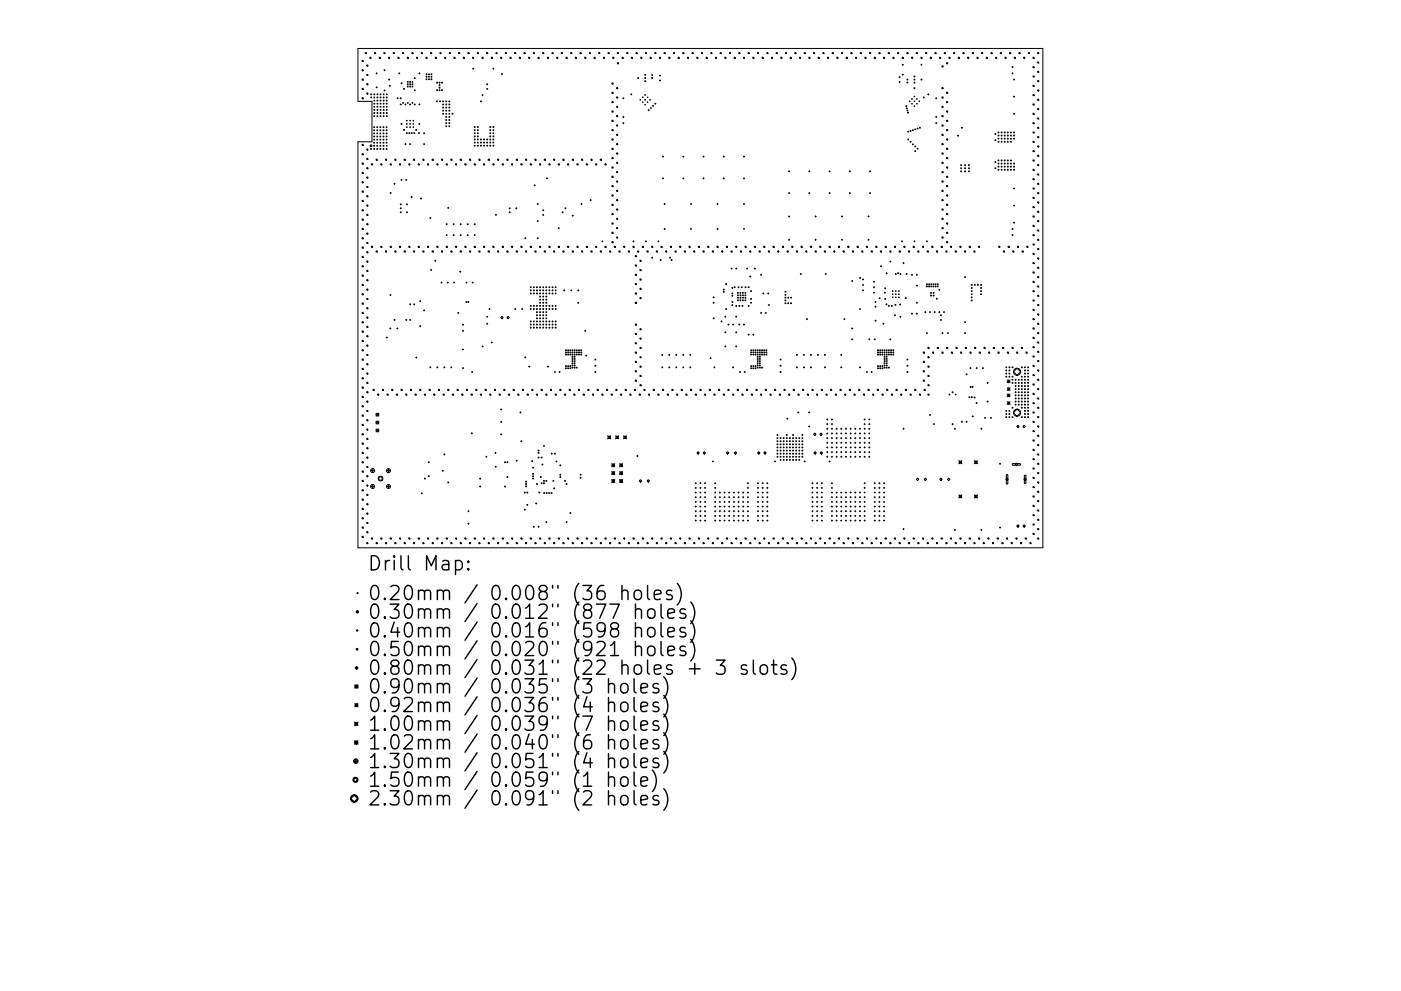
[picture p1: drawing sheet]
<svg xmlns="http://www.w3.org/2000/svg" width="297mm" height="210mm" viewBox="0 0 297 210" stroke-linecap="round" stroke-linejoin="round" font-family="sans-serif">
<defs><g id="words">
<g font-size="4.2">
<text x="77.9" y="121.1">Drill Map:</text>
<text x="77.9" y="127.4">0.20mm / 0.008&quot; (36 holes)</text>
<text x="77.9" y="131.3">0.30mm / 0.012&quot; (877 holes)</text>
<text x="77.9" y="135.3">0.40mm / 0.016&quot; (598 holes)</text>
<text x="77.9" y="139.2">0.50mm / 0.020&quot; (921 holes)</text>
<text x="77.9" y="143.2">0.80mm / 0.031&quot; (22 holes + 3 slots)</text>
<text x="77.9" y="147.2">0.90mm / 0.035&quot; (3 holes)</text>
<text x="77.9" y="151.1">0.92mm / 0.036&quot; (4 holes)</text>
<text x="77.9" y="155.1">1.00mm / 0.039&quot; (7 holes)</text>
<text x="77.9" y="159">1.02mm / 0.040&quot; (6 holes)</text>
<text x="77.9" y="163">1.30mm / 0.051&quot; (4 holes)</text>
<text x="77.9" y="167">1.50mm / 0.059&quot; (1 hole)</text>
<text x="77.9" y="170.9">2.30mm / 0.091&quot; (2 holes)</text>
</g>
</g></defs>
<g fill="none" stroke="#000" stroke-width=".21">
<path d="M75.9 10.3h145.2v105.9h-145.2v-86.1h3v-8.6h-3zM76.8 12.8h.2v.2h-.2zM76.8 14.8h.2v.2h-.2zM76.8 16.8h.2v.2h-.2zM76.8 18.7h.2v.3h-.2zM77.4 11.2h.3v.2h-.3zM77.8 13.8h.2v.2h-.2zM77.8 15.8h.2v.2h-.2zM77.8 17.8h.2v.2h-.2zM77.8 19.7h.2v.3h-.2zM78.4 12.1h.3v.3h-.3zM79.4 11.2h.2v.2h-.2z"/>
<path d="M79.7 15.6h.3M79.7 18.5h.3M79.9 15.4v.3M79.9 18.4v.3M80.4 12.1h.2v.3h-.2zM81.4 11.2h.2v.2h-.2zM81.4 19.2h.3M81.5 19.1v.2M82.4 16.9h.2M82.4 12.1h.2v.3h-.2zM82.5 16.7v.3M82.5 18.2h.3"/>
<path d="M82.7 18.1v.2M83.4 11.2h.2v.2h-.2zM84.4 12.1h.2v.3h-.2zM84.5 15.6h.3M84.6 15.4v.3M85.3 11.2h.3v.2h-.3zM86.3 12.1h.3v.3h-.3zM87.3 11.2h.3v.2h-.3zM88.3 12.1h.3v.3h-.3zM88.8 15.6h.3M88.9 15.4v.3M89.3 11.2h.2v.2h-.2z"/>
<path d="M90.3 12.1h.2v.3h-.2zM91.3 11.2h.2v.2h-.2zM92.3 12.1h.2v.3h-.2zM93.3 11.2h.2v.2h-.2zM94.3 12.1h.2v.3h-.2zM95.3 11.2h.2v.2h-.2zM96.2 12.1h.3v.3h-.3zM97.2 11.2h.3v.2h-.3zM98.2 12.1h.3v.3h-.3zM99.2 11.2h.2v.2h-.2zM100.2 14.6h.2M100.2 12.1h.2v.3h-.2z"/>
<path d="M100.3 14.4v.3M101.2 11.2h.2v.2h-.2zM102.2 12.1h.2v.3h-.2zM103.2 17.9h.2M103.2 18.9h.2M103.2 11.2h.2v.2h-.2zM103.3 17.7v.3M103.3 18.7v.3M104.2 12.1h.2v.3h-.2zM104.5 14.6h.2M104.6 14.4v.3M105.2 11.2h.2v.2h-.2z"/>
<path d="M106.1 12.1h.3v.3h-.3zM106.3 15.7h.3M106.4 15.6v.3M107.1 11.2h.3v.2h-.3zM108.1 12.1h.3v.3h-.3zM109.1 11.2h.2v.2h-.2zM110.1 12.1h.2v.3h-.2zM111.1 11.2h.2v.2h-.2zM112.1 12.1h.2v.3h-.2zM113.1 11.2h.2v.2h-.2zM114.1 12.1h.2v.3h-.2zM115.1 11.2h.2v.2h-.2z"/>
<path d="M116 12.1h.3v.3h-.3zM117 11.2h.3v.2h-.3zM118 12.1h.3v.3h-.3zM119 11.2h.2v.2h-.2zM120 12.1h.2v.3h-.2zM121 11.2h.2v.2h-.2zM122 12.1h.2v.3h-.2zM123 11.2h.2v.2h-.2zM124 12.1h.2v.3h-.2zM125 11.2h.2v.2h-.2zM125.9 12.1h.3v.3h-.3zM126.9 11.2h.3v.2h-.3z"/>
<path d="M127.9 12.1h.3v.3h-.3zM128.9 11.2h.2v.2h-.2zM129.7 17.6h.3v.2h-.3zM129.7 19.6h.3v.2h-.3zM129.9 12.1h.2v.3h-.2zM130.7 18.6h.3v.2h-.3zM130.9 11.2h.2v.2h-.2zM130.9 13.3h.2v.2h-.2zM131.9 12.1h.2v.3h-.2zM132.9 11.2h.2v.2h-.2zM133.8 19.9v.2M133.9 12.1h.2v.3h-.2z"/>
<path d="M134.9 11.2h.2v.2h-.2zM135.8 12.1h.3v.3h-.3zM136.8 11.2h.3v.2h-.3zM137.8 12.1h.3v.3h-.3zM138.8 11.2h.2v.2h-.2zM139.8 16h.3M139.8 17.1h.3M139.8 12.1h.2v.3h-.2zM139.9 15.9v.3M139.9 16.9v.3M140.8 11.2h.2v.2h-.2zM141.8 12.1h.2v.3h-.2z"/>
<path d="M142.8 11.2h.2v.2h-.2zM143.8 12.1h.2v.3h-.2zM144.8 11.2h.2v.2h-.2zM145.7 12.1h.3v.3h-.3zM146.7 11.2h.3v.2h-.3zM147.7 12.1h.3v.3h-.3zM148.7 11.2h.2v.2h-.2zM149.7 12.1h.2v.3h-.2zM150.7 11.2h.2v.2h-.2zM151.7 12.1h.2v.3h-.2zM152.7 11.2h.2v.2h-.2zM153.7 12.1h.2v.3h-.2z"/>
<path d="M154.7 11.2h.2v.2h-.2zM155.6 12.1h.3v.3h-.3zM156.6 11.2h.3v.2h-.3zM157.6 12.1h.3v.3h-.3zM158.6 11.2h.2v.2h-.2zM159.6 12.1h.2v.3h-.2zM160.6 11.2h.2v.2h-.2zM161.6 12.1h.2v.3h-.2zM162.6 11.2h.2v.2h-.2zM163.6 12.1h.2v.3h-.2zM164.6 11.2h.2v.2h-.2zM165.5 12.1h.3v.3h-.3z"/>
<path d="M166.5 11.2h.3v.2h-.3zM167.5 12.1h.3v.3h-.3zM168.5 11.2h.2v.2h-.2zM169.5 12.1h.2v.3h-.2zM170.5 11.2h.2v.2h-.2zM171.5 12.1h.2v.3h-.2zM172.5 11.2h.2v.2h-.2zM173.5 12.1h.2v.3h-.2zM174.5 11.2h.2v.2h-.2zM175.4 12.1h.3v.3h-.3zM176.4 11.2h.3v.2h-.3zM177.4 12.1h.3v.3h-.3z"/>
<path d="M178.4 11.2h.3v.2h-.3zM179.4 12.1h.2v.3h-.2zM180.4 11.2h.2v.2h-.2zM181.4 12.1h.2v.3h-.2zM182.4 11.2h.2v.2h-.2zM183.4 12.1h.2v.3h-.2zM184.4 11.2h.2v.2h-.2zM185.3 12.1h.3v.3h-.3zM186.3 11.2h.3v.2h-.3zM187.3 12.1h.3v.3h-.3zM188.3 11.2h.3v.2h-.3zM189.3 12.1h.2v.3h-.2z"/>
<path d="M190.3 11.2h.2v.2h-.2zM190.6 16.4h.3M190.6 17.4h.3M190.7 16.2v.3M190.7 17.3v.2M191.3 13.7h.2M191.3 15.8h.2M191.3 12.1h.2v.3h-.2zM191.4 13.6v.3M191.4 15.7v.3M192.3 11.2h.2v.2h-.2zM193.3 12.1h.2v.3h-.2z"/>
<path d="M194.3 11.2h.2v.2h-.2zM195.2 13.7h.3M195.2 12.1h.3v.3h-.3zM195.4 13.6v.3M196.2 11.2h.3v.2h-.3zM196.8 19.9v.2M197.2 12.1h.3v.3h-.3zM198.2 11.2h.3v.2h-.3zM199.2 12.1h.2v.3h-.2zM199.7 14h.2v.2h-.2zM199.7 18.6h.2v.2h-.2zM200.2 11.2h.2v.2h-.2z"/>
<path d="M200.7 13.3h.2v.2h-.2zM200.7 19.6h.2v.2h-.2zM201.2 12.1h.2v.3h-.2zM202.2 11.2h.2v.2h-.2zM203.2 12.1h.2v.3h-.2zM204.2 11.2h.2v.2h-.2zM205.1 12.1h.3v.3h-.3zM206.1 11.2h.3v.2h-.3zM207.1 12.1h.3v.3h-.3zM208.1 11.2h.3v.2h-.3zM209.1 12.1h.2v.3h-.2zM210.1 11.2h.2v.2h-.2z"/>
<path d="M211.1 12.1h.2v.3h-.2zM212.1 11.2h.2v.2h-.2zM213.1 12.1h.2v.3h-.2zM214.1 11.2h.2v.2h-.2zM214.5 15.6h.3M214.5 14.2h.3M214.7 14.1v.3M214.7 15.4v.3M214.9 16.9h.2M215 16.7v.3M215 12.1h.3v.3h-.3zM216 11.2h.3v.2h-.3z"/>
<path d="M217 12.1h.3v.3h-.3zM218 11.2h.3v.2h-.3zM219 12.1h.2v.3h-.2zM219 14.1h.2v.3h-.2zM219 16.1h.2v.2h-.2zM219 18.1h.2v.2h-.2zM220 11.2h.2v.2h-.2zM220 13.1h.2v.3h-.2zM220 15.1h.2v.2h-.2zM220 17.1h.2v.2h-.2zM220 19.1h.2v.2h-.2zM76.8 20.7h.2v.3h-.2z"/>
<path d="M76.8 30.6h.2v.3h-.2zM76.8 32.6h.2v.2h-.2zM76.8 34.6h.2v.2h-.2zM76.8 36.6h.2v.2h-.2zM76.8 38.5h.2v.3h-.2zM77.8 31.6h.2v.2h-.2zM77.8 33.6h.2v.2h-.2zM77.8 35.6h.2v.2h-.2zM77.8 37.6h.2v.2h-.2zM77.8 39.5h.2v.3h-.2zM78.7 34.8h.3v.2h-.3zM79.7 33.8h.3v.2h-.3z"/>
<path d="M80.7 34.8h.3v.2h-.3zM81.7 33.8h.3v.2h-.3zM82.7 34.8h.2v.2h-.2zM83.5 39h.3M83.7 38.9v.2M83.7 33.8h.2v.2h-.2zM84.7 34.8h.2v.2h-.2zM84.8 22.2h.3M85 22v.3M85 38.2h.3M85.1 38v.3M85.3 21.8h.3"/>
<path d="M85.5 21.7v.3M85.7 33.8h.2v.2h-.2zM85.8 22.2h.3M85.8 30.6h.3M86 22v.3M86 30.4v.3M86 38.2h.3M86.1 38v.3M86.2 25.5l.1 .2M86.2 26.2l.1 .2M86.2 26.9l.1 .1M86.3 26.9l-.1 .1"/>
<path d="M86.3 25.5l-.1 .2M86.3 26.2l-.1 .2M86.3 21.8h.3M86.5 21.7v.3M86.7 34.8h.2v.2h-.2zM86.8 22.2h.3M86.8 30.6h.3M86.9 26.2l.1 .2M86.9 26.9l.1 .1M86.9 25.5l.1 .2M87 22v.3M87 30.4v.3"/>
<path d="M87 26.2l-.1 .2M87 25.5l-.1 .2M87 26.9l-.1 .1M87.3 21.8h.3M87.4 21.7v.3M87.6 25.5l.1 .2M87.6 26.2l.1 .2M87.6 26.9l.1 .1M87.7 33.8h.2v.2h-.2zM87.7 25.5l-.1 .2M87.7 26.2l-.1 .2M87.7 26.9l-.1 .1"/>
<path d="M87.8 22.2h.3M87.9 22v.3M88.6 34.8h.3v.2h-.3zM88.8 22.2h.3M88.9 22v.3M89.6 33.8h.3v.2h-.3zM89.8 30.6h.3M89.8 28.3h.3M89.9 28.1v.3M89.9 30.4v.3M90.6 34.8h.3v.2h-.3zM91.6 33.8h.3v.2h-.3z"/>
<path d="M92.6 34.8h.2v.2h-.2zM93.6 33.8h.2v.2h-.2zM94.6 34.8h.2v.2h-.2zM95.6 33.8h.2v.2h-.2zM96.6 34.8h.2v.2h-.2zM97.6 33.8h.2v.2h-.2zM98.6 34.8h.2v.2h-.2zM99.5 33.8h.3v.2h-.3zM100.5 34.8h.3v.2h-.3zM101.5 33.8h.3v.2h-.3zM101.8 21.5h.3M102 21.4v.2"/>
<path d="M102.2 20.2h.2M102.3 20.1v.2M102.5 34.8h.2v.2h-.2zM103.5 33.8h.2v.2h-.2zM104.5 34.8h.2v.2h-.2zM105.5 33.8h.2v.2h-.2zM106.5 34.8h.2v.2h-.2zM107.5 33.8h.2v.2h-.2zM108.5 34.8h.2v.2h-.2zM109.4 33.8h.3v.2h-.3zM110.4 34.8h.3v.2h-.3zM111.4 33.8h.3v.2h-.3z"/>
<path d="M112.4 34.8h.2v.2h-.2zM113.4 33.8h.2v.2h-.2zM114.4 34.8h.2v.2h-.2zM115.4 33.8h.2v.2h-.2zM115.9 37.8h.2M116 37.7v.3M116.4 34.8h.2v.2h-.2zM117.4 33.8h.2v.2h-.2zM118.4 34.8h.2v.2h-.2zM119.3 33.8h.3v.2h-.3zM120.3 34.8h.3v.2h-.3zM121.3 33.8h.3v.2h-.3z"/>
<path d="M122.3 34.8h.2v.2h-.2zM123.3 33.8h.2v.2h-.2zM124.3 34.8h.2v.2h-.2zM125.3 33.8h.2v.2h-.2zM126.3 34.8h.2v.2h-.2zM127.3 33.8h.2v.2h-.2zM128.3 34.8h.2v.2h-.2zM129.7 21.6h.3v.2h-.3zM129.7 23.5h.3v.3h-.3zM129.7 25.5h.3v.2h-.3zM129.7 27.5h.3v.2h-.3zM129.7 29.5h.3v.2h-.3z"/>
<path d="M129.7 31.5h.3v.2h-.3zM129.7 33.4h.3v.3h-.3zM129.7 35.4h.3v.2h-.3zM129.7 37.4h.3v.2h-.3zM129.7 39.4h.3v.2h-.3zM130.7 20.6h.3v.2h-.3zM130.7 22.5h.3v.3h-.3zM130.7 24.5h.3v.3h-.3zM130.7 26.5h.3v.2h-.3zM130.7 28.5h.3v.2h-.3zM130.7 30.5h.3v.2h-.3zM130.7 32.4h.3v.3h-.3z"/>
<path d="M130.7 34.4h.3v.3h-.3zM130.7 36.4h.3v.2h-.3zM130.7 38.4h.3v.2h-.3zM132 20.8h.3M132 24.8h.3M132 26.1h.3M132.2 20.7v.3M132.2 24.7v.2M132.2 26v.3M133.7 20h.3M135.7 21.1l.1 .1M135.8 21.1l-.1 .1"/>
<path d="M136.2 21.6l.1 .2M136.2 20.6l.1 .1M136.3 20.6l-.1 .1M136.3 21.6l-.1 .2M136.7 22.1l.2 .2M136.7 21.1l.2 .1M136.7 20.1l.2 .1M136.9 20.1l-.2 .1M136.9 21.1l-.2 .1M136.9 22.1l-.2 .2M137.2 20.6l.2 .1M137.2 21.6l.2 .2"/>
<path d="M137.4 20.6l-.2 .1M137.4 21.6l-.2 .2M137.4 23.4h.3M137.5 23.3v.2M137.7 21.1l.2 .1M137.9 22.9h.2M137.9 21.1l-.2 .1M138 22.8v.3M138.3 22.5h.3M138.5 22.3v.3M138.8 22h.3M138.9 21.9v.2"/>
<path d="M140.4 37.8h.3M140.4 33.2h.3M140.6 33.1v.3M140.6 37.7v.3M144.7 37.8h.3M144.7 33.2h.3M144.9 33.1v.3M144.9 37.7v.3M149 37.8h.3M149 33.2h.3M149.2 33.1v.3M149.2 37.7v.3"/>
<path d="M153.3 37.8h.3M153.3 33.2h.3M153.5 33.1v.3M153.5 37.7v.3M157.6 37.8h.3M157.6 33.2h.3M157.7 33.1v.3M157.7 37.7v.3M167.2 36.4h.2M167.3 36.2v.3M171.5 36.4h.2M171.6 36.2v.3"/>
<path d="M175.8 36.4h.2M175.9 36.2v.3M180.1 36.4h.2M180.2 36.2v.3M184.3 36.4h.3M184.5 36.2v.3M192.8 21.4l.1 .2M192.9 21.4l-.1 .2M193.3 20.9l.1 .2M193.3 21.9l.1 .2M193.4 20.9l-.1 .2M193.4 21.9l-.1 .2"/>
<path d="M193.8 22.5l.1 .1M193.8 21.4l.1 .2M193.8 20.4l.1 .1M193.9 20.4l-.1 .1M193.9 21.4l-.1 .2M193.9 22.5l-.1 .1M194.3 21.9l.2 .2M194.3 20.9l.2 .2M194.5 20.9l-.2 .2M194.5 21.9l-.2 .2M194.8 21.4l.2 .2M195 21.4l-.2 .2"/>
<path d="M196.7 20h.3M198.4 20.8h.2M198.4 24.8h.2M198.4 26.1h.2M198.5 20.7v.3M198.5 24.7v.2M198.5 26v.3M199.7 20.6h.2v.2h-.2zM199.7 22.5h.2v.3h-.2zM199.7 24.5h.2v.3h-.2zM199.7 26.5h.2v.2h-.2zM199.7 28.5h.2v.2h-.2z"/>
<path d="M199.7 30.5h.2v.2h-.2zM199.7 32.4h.2v.3h-.2zM199.7 34.4h.2v.3h-.2zM199.7 36.4h.2v.2h-.2zM199.7 38.4h.2v.2h-.2zM200.7 21.6h.2v.2h-.2zM200.7 23.5h.2v.3h-.2zM200.7 25.5h.2v.2h-.2zM200.7 27.5h.2v.2h-.2zM200.7 29.5h.2v.2h-.2zM200.7 31.5h.2v.2h-.2zM200.7 33.4h.2v.3h-.2z"/>
<path d="M200.7 35.4h.2v.2h-.2zM200.7 37.4h.2v.2h-.2zM200.7 39.4h.2v.2h-.2zM214.9 20.5h.2M214.9 24.1h.2M214.9 40h.2M215 20.4v.2M215 24v.3M215 39.9v.2M219 20.1h.2v.2h-.2zM219 22h.2v.3h-.2zM219 24h.2v.3h-.2z"/>
<path d="M219 26h.2v.2h-.2zM219 28h.2v.2h-.2zM219 30h.2v.2h-.2zM219 31.9h.2v.3h-.2zM219 33.9h.2v.3h-.2zM219 35.9h.2v.2h-.2zM219 37.9h.2v.2h-.2zM219 39.9h.2v.2h-.2zM220 21.1h.2v.2h-.2zM220 23h.2v.3h-.2zM220 25h.2v.2h-.2zM220 27h.2v.2h-.2z"/>
<path d="M220 29h.2v.2h-.2zM220 31h.2v.2h-.2zM220 32.9h.2v.3h-.2zM220 34.9h.2v.2h-.2zM220 36.9h.2v.2h-.2zM220 38.9h.2v.2h-.2zM76.8 40.5h.2v.3h-.2zM76.8 42.5h.2v.2h-.2zM76.8 44.5h.2v.2h-.2zM76.8 46.5h.2v.2h-.2zM76.8 48.4h.2v.3h-.2zM76.8 50.4h.2v.3h-.2z"/>
<path d="M76.8 52.4h.2v.2h-.2zM76.8 54.4h.2v.2h-.2zM76.8 56.4h.2v.2h-.2zM76.8 58.3h.2v.3h-.2zM77.8 41.5h.2v.3h-.2zM77.8 43.5h.2v.2h-.2zM77.8 45.5h.2v.2h-.2zM77.8 47.5h.2v.2h-.2zM77.8 49.4h.2v.3h-.2zM77.8 51.4h.2v.3h-.2zM77.8 53.4h.2v.2h-.2zM77.8 55.4h.2v.2h-.2z"/>
<path d="M77.8 57.4h.2v.2h-.2zM77.8 59.3h.2v.3h-.2zM78.7 52.2h.3v.3h-.3zM79.7 53.2h.3v.3h-.3zM80.7 52.2h.3v.3h-.3zM81.7 53.2h.3v.3h-.3zM82.7 40.9h.3M82.7 52.2h.2v.3h-.2zM82.8 40.8v.3M83.7 53.2h.2v.3h-.2zM84.7 52.2h.2v.3h-.2zM85.7 53.2h.2v.3h-.2z"/>
<path d="M86.2 43.4h.2M86.2 45h.2M86.3 43.2v.3M86.3 44.9v.3M86.7 52.2h.2v.3h-.2zM87.7 53.2h.2v.3h-.2zM88.6 52.2h.3v.3h-.3zM89.1 42.1h.3M89.3 42v.3M89.6 53.2h.3v.3h-.3zM90.6 52.2h.3v.3h-.3zM91.1 46.3h.3"/>
<path d="M91.2 46.1v.3M91.3 57.3h.2M91.4 57.1v.3M91.6 53.2h.3v.3h-.3zM92.2 55.3h.2M92.3 55.2v.3M92.6 52.2h.2v.3h-.2zM93.5 60h.2M93.6 53.2h.2v.3h-.2zM93.6 59.8v.3M94.6 52.2h.2v.3h-.2zM94.8 60h.3"/>
<path d="M94.9 44.1h.3M94.9 59.8v.3M95 44v.2M95.6 53.2h.2v.3h-.2zM96.1 60h.3M96.3 59.8v.3M96.6 52.2h.2v.3h-.2zM97.4 57.6h.3M97.6 53.2h.2v.3h-.2zM97.6 57.5v.3M98.6 52.2h.2v.3h-.2zM98.8 60h.2"/>
<path d="M98.9 59.8v.3M99.5 53.2h.3v.3h-.3zM100.1 60h.3M100.2 59.8v.3M100.5 52.2h.3v.3h-.3zM101.5 53.2h.3v.3h-.3zM102.5 52.2h.2v.3h-.2zM103.5 53.2h.2v.3h-.2zM104.5 52.2h.2v.3h-.2zM105 45.6h.3M105.1 45.5v.2M105.5 53.2h.2v.3h-.2z"/>
<path d="M106.5 52.2h.2v.3h-.2zM107.5 53.2h.2v.3h-.2zM107.9 45h.3M108.1 44.9v.3M108.5 52.2h.2v.3h-.2zM109.4 53.2h.3v.3h-.3zM110.4 52.2h.3v.3h-.3zM111.2 50.5h.3M111.4 50.4v.3M111.4 53.2h.3v.3h-.3zM112.4 52.2h.2v.3h-.2zM113.4 53.2h.2v.3h-.2z"/>
<path d="M113.9 50.5h.2M113.9 43.3h.2M113.9 46.9h.2M114 43.2v.2M114 46.8v.2M114 50.4v.3M114.4 52.2h.2v.3h-.2zM115 45.6h.3M115 44.6h.3M115.2 44.5v.2M115.2 45.5v.2M115.4 53.2h.2v.3h-.2z"/>
<path d="M116.4 52.2h.2v.3h-.2zM117.4 53.2h.2v.3h-.2zM118.3 48.4h.3M118.4 52.2h.2v.3h-.2zM118.5 48.3v.2M119.2 45h.2M119.3 44.9v.3M119.3 53.2h.3v.3h-.3zM120.3 52.2h.3v.3h-.3zM121.3 45.8h.3M121.3 53.2h.3v.3h-.3zM121.4 45.6v.3"/>
<path d="M122.3 52.2h.2v.3h-.2zM123.2 43.3h.2M123.3 43.2v.2M123.3 53.2h.2v.3h-.2zM124.3 52.2h.2v.3h-.2zM125.1 42.5h.3M125.2 42.3v.3M125.3 53.2h.2v.3h-.2zM126.3 52.2h.2v.3h-.2zM127.3 53.2h.2v.3h-.2zM127.6 51.2h.2M127.7 51.1v.2"/>
<path d="M128.3 52.2h.2v.3h-.2zM129.2 53.2h.3v.3h-.3zM129.7 41.4h.3v.2h-.3zM129.7 43.3h.3v.3h-.3zM129.7 45.3h.3v.2h-.3zM129.7 47.3h.3v.2h-.3zM129.7 49.3h.3v.2h-.3zM129.7 51.3h.3v.2h-.3zM130.2 52.2h.3v.3h-.3zM130.7 40.4h.3v.2h-.3zM130.7 42.3h.3v.3h-.3zM130.7 44.3h.3v.3h-.3z"/>
<path d="M130.7 46.3h.3v.2h-.3zM130.7 48.3h.3v.2h-.3zM130.7 50.3h.3v.2h-.3zM131.2 53.2h.3v.3h-.3zM132.2 52.2h.2v.3h-.2zM133.2 53.2h.2v.3h-.2zM134.2 51.2h.2M134.2 52.2h.2v.3h-.2zM134.3 51.1v.2M134.7 54.2h.2v.3h-.2zM134.7 56.2h.2v.2h-.2zM134.7 58.2h.2v.2h-.2z"/>
<path d="M135.2 53.2h.2v.3h-.2zM135.7 55.2h.2v.2h-.2zM135.7 57.2h.2v.2h-.2zM135.7 59.2h.2v.2h-.2zM136.2 52.2h.2v.3h-.2zM136.8 51.2h.3M137 51.1v.2M137.2 53.2h.2v.3h-.2zM138.2 52.2h.2v.3h-.2zM139.1 53.2h.3v.3h-.3zM139.5 51.2h.2M139.6 51.1v.2"/>
<path d="M140.1 52.2h.3v.3h-.3zM140.8 43.3h.2M140.8 48.6h.2M140.9 43.2v.2M140.9 48.4v.3M141.1 53.2h.3v.3h-.3zM142.1 52.2h.2v.3h-.2zM143.1 53.2h.2v.3h-.2zM144.1 52.2h.2v.3h-.2zM145.1 53.2h.2v.3h-.2zM146.1 52.2h.2v.3h-.2zM146.4 43.3h.3"/>
<path d="M146.4 48.6h.3M146.5 43.2v.2M146.5 48.4v.3M147.1 53.2h.2v.3h-.2zM148.1 52.2h.2v.3h-.2zM149 53.2h.3v.3h-.3zM150 52.2h.3v.3h-.3zM151 53.2h.3v.3h-.3zM152 43.3h.3M152 48.6h.3M152 52.2h.2v.3h-.2zM152.1 43.2v.2"/>
<path d="M152.1 48.4v.3M153 53.2h.2v.3h-.2zM154 52.2h.2v.3h-.2zM155 57h.2M155 53.2h.2v.3h-.2zM155.1 56.8v.3M156 57h.2M156 52.2h.2v.3h-.2zM156.1 56.8v.3M157 53.2h.2v.3h-.2zM157.6 43.3h.3M157.6 48.6h.3"/>
<path d="M157.7 43.2v.2M157.7 48.4v.3M158 52.2h.2v.3h-.2zM158.3 57h.2M158.4 56.8v.3M158.9 58.7h.3M158.9 53.2h.3v.3h-.3zM159.1 58.5v.3M159.9 57h.3M159.9 52.2h.3v.3h-.3zM160.1 56.8v.3M160.9 53.2h.3v.3h-.3z"/>
<path d="M161.2 58.3h.3M161.4 58.2v.2M161.9 52.2h.2v.3h-.2zM162.9 53.2h.2v.3h-.2zM163.9 52.2h.2v.3h-.2zM164.9 53.2h.2v.3h-.2zM165.9 52.2h.2v.3h-.2zM166.9 53.2h.2v.3h-.2zM167.2 41h.2M167.2 45.9h.2M167.2 50.9h.2M167.3 40.8v.3"/>
<path d="M167.3 45.8v.3M167.3 50.7v.3M167.9 52.2h.2v.3h-.2zM168.8 53.2h.3v.3h-.3zM169.7 58.1h.2M169.8 58v.3M169.8 52.2h.3v.3h-.3zM170.8 53.2h.3v.3h-.3zM171.5 41h.2M171.6 40.8v.3M171.8 52.2h.2v.3h-.2zM172.8 45.9h.3"/>
<path d="M172.8 50.9h.3M172.8 53.2h.2v.3h-.2zM172.9 45.8v.3M172.9 50.7v.3M173.8 52.2h.2v.3h-.2zM174.8 53.2h.2v.3h-.2zM174.9 58.1h.3M175.1 58v.3M175.8 41h.2M175.8 52.2h.2v.3h-.2zM175.9 40.8v.3M176.8 53.2h.2v.3h-.2z"/>
<path d="M177.8 52.2h.2v.3h-.2zM178.4 45.9h.3M178.4 50.9h.3M178.5 45.8v.3M178.5 50.7v.3M178.7 53.2h.3v.3h-.3zM179.7 52.2h.3v.3h-.3zM180.1 41h.2M180.2 40.8v.3M180.5 59.6h.3M180.7 59.5v.3M180.7 53.2h.3v.3h-.3z"/>
<path d="M181.7 52.2h.3v.3h-.3zM182.2 59h.3M182.4 58.8v.3M182.7 53.2h.2v.3h-.2zM182.9 59.3h.2M183 59.2v.2M183.7 52.2h.2v.3h-.2zM184 45.9h.3M184 50.9h.3M184.1 45.8v.3M184.1 50.7v.3M184.3 41h.3"/>
<path d="M184.5 40.8v.3M184.7 53.2h.2v.3h-.2zM185.2 59.8h.2M185.3 59.7v.2M185.7 52.2h.2v.3h-.2zM186.7 56.5h.2M186.7 53.2h.2v.3h-.2zM186.8 56.4v.2M187.7 52.2h.2v.3h-.2zM187.8 58h.3M188 57.8v.3M188.6 55.5h.3"/>
<path d="M188.6 53.2h.3v.3h-.3zM188.8 55.4v.2M189.6 52.2h.3v.3h-.3zM190.6 53.2h.3v.3h-.3zM191.1 51.2h.3M191.2 51.1v.2M191.4 55.8h.3M191.6 55.7v.3M191.6 52.2h.3v.3h-.3zM192.6 53.2h.2v.3h-.2zM193.2 58.3h.3M193.4 58.2v.2"/>
<path d="M193.6 52.2h.2v.3h-.2zM193.7 51.2h.3M193.9 51.1v.2M194.3 58.3h.2M194.4 58.2v.2M194.6 53.2h.2v.3h-.2zM195.6 52.2h.2v.3h-.2zM196.4 51.2h.3M196.5 51.1v.2M196.6 53.2h.2v.3h-.2zM197.6 52.2h.2v.3h-.2zM198.5 53.2h.3v.3h-.3z"/>
<path d="M199.5 52.2h.3v.3h-.3zM199.7 40.4h.2v.2h-.2zM199.7 42.3h.2v.3h-.2zM199.7 44.3h.2v.3h-.2zM199.7 46.3h.2v.2h-.2zM199.7 48.3h.2v.2h-.2zM199.7 50.3h.2v.2h-.2zM200.5 53.2h.3v.3h-.3zM200.7 41.4h.2v.2h-.2zM200.7 43.3h.2v.3h-.2zM200.7 45.3h.2v.2h-.2zM200.7 47.3h.2v.2h-.2z"/>
<path d="M200.7 49.3h.2v.2h-.2zM200.7 51.3h.2v.2h-.2zM201.5 52.2h.3v.3h-.3zM202.5 53.2h.2v.3h-.2zM203.5 52.2h.2v.3h-.2zM204.5 58.8h.2M204.5 53.2h.2v.3h-.2zM204.6 58.7v.2M205.5 52.2h.2v.3h-.2zM206.5 53.2h.2v.3h-.2zM207.5 52.2h.2v.3h-.2zM211.7 52.2h.3v.3h-.3z"/>
<path d="M212.7 53.2h.3v.3h-.3zM213.7 52.2h.3v.3h-.3zM214.5 48.6h.3M214.5 49.9h.3M214.7 48.4v.3M214.7 49.8v.2M214.7 53.2h.3v.3h-.3zM214.9 43.6h.2M214.9 47.2h.2M215 43.5v.2M215 47.1v.3M215.7 52.2h.2v.3h-.2z"/>
<path d="M216.7 53.2h.2v.3h-.2zM217.7 52.2h.2v.3h-.2zM219 41.8h.2v.3h-.2zM219 43.8h.2v.3h-.2zM219 45.8h.2v.2h-.2zM219 47.8h.2v.2h-.2zM219 49.8h.2v.2h-.2zM219 51.7h.2v.3h-.2zM219 53.7h.2v.3h-.2zM219 55.7h.2v.2h-.2zM219 57.7h.2v.2h-.2zM219 59.7h.2v.2h-.2z"/>
<path d="M220 40.9h.2v.2h-.2zM220 42.8h.2v.3h-.2zM220 44.8h.2v.3h-.2zM220 46.8h.2v.2h-.2zM220 48.8h.2v.2h-.2zM220 50.8h.2v.2h-.2zM220 52.7h.2v.3h-.2zM220 54.7h.2v.3h-.2zM220 56.7h.2v.2h-.2zM220 58.7h.2v.2h-.2zM76.8 60.3h.2v.3h-.2zM76.8 62.3h.2v.2h-.2z"/>
<path d="M76.8 64.3h.2v.2h-.2zM76.8 66.3h.2v.2h-.2zM76.8 68.2h.2v.3h-.2zM76.8 70.2h.2v.3h-.2zM76.8 72.2h.2v.2h-.2zM76.8 74.2h.2v.2h-.2zM76.8 76.2h.2v.2h-.2zM76.8 78.1h.2v.3h-.2zM77.8 61.3h.2v.3h-.2zM77.8 63.3h.2v.2h-.2zM77.8 65.3h.2v.2h-.2zM77.8 67.3h.2v.2h-.2z"/>
<path d="M77.8 69.2h.2v.3h-.2zM77.8 71.2h.2v.3h-.2zM77.8 73.2h.2v.2h-.2zM77.8 75.2h.2v.2h-.2zM77.8 77.2h.2v.2h-.2zM77.8 79.1h.2v.3h-.2zM81.9 71.6h.2M82 71.5v.3M82.6 69.7h.3M82.7 62.6h.2M82.8 69.6v.2M82.8 62.5v.2"/>
<path d="M84.1 69.7h.3M84.2 69.6v.2M86 67.9h.3M86.1 67.7v.3M86.8 67.9h.3M87 67.7v.3M88.1 75.9h.3M88.3 75.7v.3M89 63.9h.2M89 69.2h.2M89.1 63.8v.2M89.1 69.1v.2"/>
<path d="M89.8 65.8h.3M89.9 65.7v.3M98 68.9h.3M98 70.2h.3M98 74.1h.3M98 78.1h.3M98.2 68.8v.2M98.2 70v.3M98.2 74v.3M98.2 78v.2M100 78.9h.2M100.1 78.8v.3"/>
<path d="M102.2 73.5h.3M102.3 73.3v.3M103.2 67.2h.2M103.2 68.7h.2M103.3 67.1v.2M103.3 68.6v.2M103.7 65.6h.2M103.8 65.4v.3M104.1 72.7h.3M104.3 72.5v.3M106.4 67.1l.3 .3-.3 .2-.2-.2zM107.5 67.4l.2-.3 .3 .3-.3 .2z"/>
<path d="M109.1 65.6h.3M109.2 65.4v.3M110.6 65.6h.2M110.7 65.4v.3M111.2 75.8h.3M111.4 75.7v.3M112.1 77.8h.2M112.2 77.6v.3M116 77.8h.3M116.2 77.6v.3M117.5 78.9h.3M117.6 78.8v.3"/>
<path d="M118.5 78.9h.3M118.6 78.8v.3M119.5 61.6h.3M119.6 61.5v.2M121 61.6h.2M121.1 61.5v.2M122.5 61.6h.2M122.5 64.2h.2M122.6 61.5v.2M122.6 64.1v.3M123.9 70.2h.3M124.1 70v.3"/>
<path d="M124.2 75.5h.2M124.3 75.3v.3M134.7 60.2h.2v.2h-.2zM134.7 62.1h.2v.3h-.2zM134.7 64.1h.2v.3h-.2zM134.7 68.7h.2v.3h-.2zM134.7 70.7h.2v.3h-.2zM134.7 72.7h.2v.2h-.2zM134.7 74.7h.2v.2h-.2zM134.7 76.7h.2v.2h-.2zM134.7 78.6h.2v.3h-.2zM135.7 61.2h.2v.2h-.2z"/>
<path d="M135.7 63.1h.2v.3h-.2zM135.7 69.7h.2v.3h-.2zM135.7 71.7h.2v.2h-.2zM135.7 73.7h.2v.2h-.2zM135.7 75.7h.2v.2h-.2zM135.7 77.7h.2v.2h-.2zM135.7 79.6h.2v.3h-.2zM150.5 76h.3M150.6 75.9v.2M151.2 64.2h.2M151.2 63.1h.2M151.2 67.5h.2"/>
<path d="M151.3 63v.2M151.3 64.1v.3M151.3 67.4v.3M151.3 77.9h.3M151.5 77.8v.3M152.8 68.2h.3M153 68.1v.2M153.6 73.5h.3M153.6 67.2h.3M153.6 70.5h.3M153.8 67.1v.2M153.8 70.4v.2"/>
<path d="M153.8 73.3v.3M154.3 68.9h.3M154.4 68.7v.3M155.3 77.9h.3M155.3 68.9h.3M155.4 68.7v.3M155.4 77.8v.3M156 73.5h.2M156 67.2h.2M156 70.5h.2M156.1 67.1v.2M156.1 70.4v.2"/>
<path d="M156.1 73.3v.3M156.6 68.9h.3M156.8 68.7v.3M156.8 78.9h.2M156.9 78.8v.3M157.6 68.9h.3M157.7 68.7v.3M157.8 78.9h.2M157.9 78.8v.3M158.6 71h.3M158.7 70.9v.2M159.6 71h.3"/>
<path d="M159.7 70.9v.2M161.2 66.4h.3M161.4 66.3v.2M161.7 62.3h.3M161.8 62.1v.3M162.2 66.4h.3M162.4 66.3v.2M162.7 62.3h.3M162.9 62.1v.3M162.9 64.7h.3M163 64.6v.2M171 67.7h.2"/>
<path d="M171.1 67.6v.2M178.2 77.9h.3M178.2 75.3h.3M178.4 75.2v.2M178.4 77.8v.3M178.9 67.7h.3M179 67.6v.2M180.5 69.7h.3M180.5 72h.3M180.7 69.6v.2M180.7 71.9v.2M182.2 65.6h.3"/>
<path d="M182.2 77.9h.3M182.3 65.4v.3M182.3 77.8v.3M182.9 61.6h.2M182.9 60.4h.2M183 60.3v.3M183 61.5v.2M183.7 78.9h.2M183.8 78.8v.3M184.2 72h.2M184.3 71.9v.2M184.7 78.9h.2"/>
<path d="M184.8 78.8v.3M185.2 60.9h.2M185.2 62.1h.2M185.3 60.8v.3M185.3 62v.2M185.3 72h.3M185.5 71.9v.2M185.5 64.1h.3M185.5 65.1h.3M185.5 68h.3M185.6 63.9v.3M185.6 64.9v.3"/>
<path d="M185.6 67.9v.3M187.2 68.7h.2M187.3 68.6v.2M188.6 72h.3M188.8 71.9v.2M189.2 61.7l.1 .1M189.2 62.4l.1 .1M189.2 63l.1 .2M189.3 61.7l-.1 .1M189.3 62.4l-.1 .1M189.3 63l-.1 .2M189.6 66.9h.3"/>
<path d="M189.8 66.7v.3M189.9 62.4l.1 .1M189.9 63l.1 .2M189.9 61.7l.1 .1M190 61.7l-.1 .1M190 62.4l-.1 .1M190 63l-.1 .2M190.5 61.7l.1 .1M190.5 62.4l.1 .1M190.5 63l.1 .2M190.6 61.7l-.1 .1M190.6 62.4l-.1 .1"/>
<path d="M190.6 63l-.1 .2M190.8 67.2h.2M190.9 67.1v.2M193.2 66.6h.3M193.4 66.4v.3M194.3 64.2h.2M194.3 66.6h.2M194.3 60.6h.2M194.4 60.5v.2M194.4 64.1v.3M194.4 66.4v.3M195.7 74.7h.3v.2h-.3z"/>
<path d="M195.7 76.7h.3v.2h-.3zM195.7 78.6h.3v.3h-.3zM196.1 66.2h.2M196.2 66.1v.3M196.4 70.7h.3M196.5 70.5v.3M196.7 73.7h.3v.2h-.3zM196.7 75.7h.3v.2h-.3zM196.7 77.7h.3v.2h-.3zM196.7 79.6h.3v.3h-.3zM197 66.2h.3M197.2 66.1v.3"/>
<path d="M197.7 74.7h.3v.2h-.3zM198 66.2h.3M198.2 66.1v.3M198.7 73.7h.2v.2h-.2zM199 66.2h.3M199.2 66.1v.3M199.4 67.9h.2M199.4 66.9h.2M199.5 66.7v.3M199.5 67.7v.3M199.7 70.7h.3M199.7 74.7h.2v.2h-.2z"/>
<path d="M199.8 70.5v.3M200 66.2h.3M200.2 66.1v.3M200.7 73.7h.2v.2h-.2zM200.8 70.7h.3M201 70.5v.3M201.7 74.7h.2v.2h-.2zM202.7 73.7h.2v.2h-.2zM203.7 74.7h.2v.2h-.2zM204.5 70.7h.2M204.5 68.4h.2M204.6 68.2v.3"/>
<path d="M204.6 70.5v.3M204.7 73.7h.2v.2h-.2zM205.6 74.7h.3v.2h-.3zM206.6 73.7h.3v.2h-.3zM206.9 78.1h.3M207.1 78v.2M207.6 74.7h.3v.2h-.3zM208.6 73.7h.2v.2h-.2zM209.6 74.7h.2v.2h-.2zM210.6 73.7h.2v.2h-.2zM211.6 74.7h.2v.2h-.2zM212.6 73.7h.2v.2h-.2z"/>
<path d="M213.6 74.7h.2v.2h-.2zM214.6 73.7h.2v.2h-.2zM214.9 78.9l.7-.8 .8 .8-.8 .7zM215.5 74.7h.3v.2h-.3zM216.5 73.7h.3v.2h-.3zM217.5 74.7h.3v.2h-.3zM219 61.6h.2v.3h-.2zM219 63.6h.2v.3h-.2zM219 65.6h.2v.2h-.2zM219 67.6h.2v.2h-.2zM219 69.6h.2v.2h-.2zM219 71.5h.2v.3h-.2z"/>
<path d="M219 73.5h.2v.3h-.2zM219 75.5h.2v.2h-.2zM219 77.5h.2v.2h-.2zM219 79.5h.2v.2h-.2zM220 60.7h.2v.2h-.2zM220 62.6h.2v.3h-.2zM220 64.6h.2v.3h-.2zM220 66.6h.2v.2h-.2zM220 68.6h.2v.2h-.2zM220 70.6h.2v.2h-.2zM220 72.5h.2v.3h-.2zM220 74.5h.2v.3h-.2z"/>
<path d="M220 76.5h.2v.2h-.2zM220 78.5h.2v.2h-.2zM76.8 80.1h.2v.3h-.2zM76.8 82.1h.2v.2h-.2zM76.8 84.1h.2v.2h-.2zM76.8 86.1h.2v.2h-.2zM76.8 88.1h.2v.2h-.2zM76.8 90h.2v.3h-.2zM76.8 92h.2v.2h-.2zM76.8 94h.2v.2h-.2zM76.8 96h.2v.2h-.2zM76.8 98h.2v.2h-.2z"/>
<path d="M76.8 99.9h.2v.3h-.2zM77.8 81.1h.2v.3h-.2zM77.8 83.1h.2v.2h-.2zM77.8 85.1h.2v.2h-.2zM77.8 87.1h.2v.2h-.2zM77.8 89h.2v.3h-.2zM77.8 91h.2v.3h-.2zM77.8 93h.2v.2h-.2zM77.8 95h.2v.2h-.2zM77.8 97h.2v.2h-.2zM77.8 98.9h.2v.3h-.2zM78.6 99.9h.8"/>
<path d="M79 99.4v.9M79.1 82.6h.2v.2h-.2zM79.7 87.7l.6 .6M79.7 89.4l.6 .5M79.7 91l.6 .6M80.1 83.6h.2v.2h-.2zM80.3 87.7l-.6 .6M80.3 89.4l-.6 .5M80.3 91l-.6 .6M81.1 82.6h.2v.2h-.2zM81.9 99.9h.9M82 83.6h.3v.2h-.3z"/>
<path d="M82.4 99.4v.9M83 82.6h.3v.2h-.3zM84 83.6h.3v.2h-.3zM85 82.6h.3v.2h-.3zM86 83.6h.2v.2h-.2zM87 82.6h.2v.2h-.2zM88 83.6h.2v.2h-.2zM89 82.6h.2v.2h-.2zM90 83.6h.2v.2h-.2zM90.8 98.1h.2M90.9 97.9v.3M91 82.6h.2v.2h-.2z"/>
<path d="M92 83.6h.2v.2h-.2zM92.9 82.6h.3v.2h-.3zM93.9 83.6h.3v.2h-.3zM94.9 82.6h.3v.2h-.3zM95.9 83.6h.2v.2h-.2zM96.9 82.6h.2v.2h-.2zM97.9 83.6h.2v.2h-.2zM98.9 82.6h.2v.2h-.2zM99.9 83.6h.2v.2h-.2zM99.9 91.9h.3M100 91.8v.3M100.9 82.6h.2v.2h-.2z"/>
<path d="M101.9 83.6h.2v.2h-.2zM102.8 82.6h.3v.2h-.3zM103 96.9h.3M103.1 96.8v.2M103.8 83.6h.3v.2h-.3zM104.8 82.6h.3v.2h-.3zM104.9 96.1h.3M105.1 96v.2M105.8 83.6h.2v.2h-.2zM106.8 82.6h.2v.2h-.2zM107.8 83.6h.2v.2h-.2zM108.8 82.6h.2v.2h-.2z"/>
<path d="M109.8 83.6h.2v.2h-.2zM110.8 82.6h.2v.2h-.2zM111.8 83.6h.2v.2h-.2zM112.7 82.6h.3v.2h-.3zM113.7 83.6h.3v.2h-.3zM114.7 82.6h.3v.2h-.3zM115.2 94.6h.3M115.3 94.5v.2M115.7 83.6h.2v.2h-.2zM116.7 82.6h.2v.2h-.2zM117.7 83.6h.2v.2h-.2zM118.7 82.6h.2v.2h-.2z"/>
<path d="M119.7 83.6h.2v.2h-.2zM120.7 82.6h.2v.2h-.2zM121.7 83.6h.2v.2h-.2zM122.6 82.6h.3v.2h-.3zM123.6 83.6h.3v.2h-.3zM124.6 82.6h.3v.2h-.3zM125.6 83.6h.2v.2h-.2zM126.6 82.6h.2v.2h-.2zM127.6 83.6h.2v.2h-.2zM128.6 82.6h.2v.2h-.2zM128.8 92.5l.7 .6M128.9 92.6h.5v.4h-.5z"/>
<path d="M129.5 92.5l-.7 .6M129.6 83.6h.2v.2h-.2zM129.7 98.7l.3-.3 .4 .3-.4 .3zM129.7 98.4l.7 .6M130.4 98.4l-.7 .6M130.5 92.5l.7 .6M130.6 82.6h.2v.2h-.2zM130.6 92.6h.5v.4h-.5zM131.2 92.5l-.7 .6M131.4 98.7l.3-.3 .3 .3-.3 .3zM131.4 98.4l.6 .6M131.6 83.6h.2v.2h-.2z"/>
<path d="M132 98.4l-.6 .6M132.2 92.5l.7 .6M132.3 92.6h.5v.4h-.5zM132.5 82.6h.3v.2h-.3zM132.9 92.5l-.7 .6M133.5 83.6h.3v.2h-.3zM134.5 82.6h.3v.2h-.3zM134.7 80.6h.2v.3h-.2zM135 96.7h.3M135.1 96.6v.3M135.5 83.6h.2v.2h-.2zM135.7 81.6h.2v.2h-.2z"/>
<path d="M136.5 82.6h.2v.2h-.2zM137.5 83.6h.2v.2h-.2zM138.5 82.6h.2v.2h-.2zM139.5 83.6h.2v.2h-.2zM140.5 82.6h.2v.2h-.2zM141.5 83.6h.2v.2h-.2zM142.4 82.6h.3v.2h-.3zM143.4 83.6h.3v.2h-.3zM144.4 82.6h.3v.2h-.3zM145.4 83.6h.2v.2h-.2zM146.4 82.6h.2v.2h-.2zM147.4 83.6h.2v.2h-.2z"/>
<path d="M148 95.8l.3 .3-.3 .3-.3-.3zM148.4 82.6h.2v.2h-.2zM149.3 95.8l.3 .3-.3 .3-.2-.3zM149.4 83.6h.2v.2h-.2zM150.4 82.6h.2v.2h-.2zM151 97.9h.3M151.1 97.8v.2M151.4 83.6h.2v.2h-.2zM152.3 82.6h.3v.2h-.3zM153.3 83.6h.3v.2h-.3zM154.3 95.8l.2 .3-.2 .3-.3-.3zM154.3 82.6h.3v.2h-.3z"/>
<path d="M155.3 83.6h.2v.2h-.2zM155.9 95.8l.3 .3-.3 .3-.2-.3zM156.3 82.6h.2v.2h-.2zM157.3 83.6h.2v.2h-.2zM158.3 82.6h.2v.2h-.2zM159.3 83.6h.2v.2h-.2zM160.3 82.6h.2v.2h-.2zM160.9 95.8l.2 .3-.2 .3-.3-.3zM161.3 83.6h.2v.2h-.2zM161.9 96.1l.3-.3 .3 .3-.3 .3zM162.2 82.6h.3v.2h-.3zM163.2 83.6h.3v.2h-.3z"/>
<path d="M164.2 97.9h.3M164.2 82.6h.3v.2h-.3zM164.3 97.8v.2M165.2 83.6h.2v.2h-.2zM166.2 82.6h.2v.2h-.2zM166.8 88.8h.3M166.9 88.7v.3M167.2 83.6h.2v.2h-.2zM168.2 82.6h.2v.2h-.2zM169.1 87.5h.3M169.2 83.6h.2v.2h-.2zM169.3 87.4v.2"/>
<path d="M170.2 82.6h.2v.2h-.2zM170.5 97.9h.2M170.6 97.8v.2M171.2 83.6h.2v.2h-.2zM171.4 87.5h.3M171.4 90.5h.3M171.6 87.4v.2M171.6 90.3v.3M172.1 82.6h.3v.2h-.3zM172.5 92.1l.3-.2 .2 .2-.2 .3zM172.8 95.8l.3 .3-.3 .3-.2-.3zM173.1 83.6h.3v.2h-.3z"/>
<path d="M173.8 92.1l.3-.2 .2 .2-.2 .3zM174.1 82.6h.3v.2h-.3zM174.1 95.8l.3 .3-.3 .3-.2-.3zM175.1 83.6h.2v.2h-.2zM175.3 96.9h.2M175.3 89h.2M175.3 90h.2M175.3 91h.2M175.3 92h.2M175.3 93h.2M175.3 93.9h.2M175.3 94.9h.2"/>
<path d="M175.3 95.9h.2M175.4 88.9v.2M175.4 89.9v.2M175.4 90.8v.3M175.4 91.8v.3M175.4 92.8v.3M175.4 93.8v.3M175.4 94.8v.3M175.4 95.8v.3M175.4 96.8v.2M175.8 97.9h.2M175.9 97.8v.2"/>
<path d="M176.1 82.6h.2v.2h-.2zM176.3 96.9h.2M176.3 89h.2M176.3 90h.2M176.3 91h.2M176.3 92h.2M176.3 93h.2M176.3 93.9h.2M176.3 94.9h.2M176.3 95.9h.2M176.4 88.9v.2M176.4 89.9v.2"/>
<path d="M176.4 90.8v.3M176.4 91.8v.3M176.4 92.8v.3M176.4 93.8v.3M176.4 94.8v.3M176.4 95.8v.3M176.4 96.8v.2M177.1 83.6h.2v.2h-.2zM177.2 96.9h.3M177.2 91h.3M177.2 92h.3M177.2 93h.3"/>
<path d="M177.2 93.9h.3M177.2 94.9h.3M177.2 95.9h.3M177.4 90.8v.3M177.4 91.8v.3M177.4 92.8v.3M177.4 93.8v.3M177.4 94.8v.3M177.4 95.8v.3M177.4 96.8v.2M178.1 82.6h.2v.2h-.2zM178.2 96.9h.3"/>
<path d="M178.2 91h.3M178.2 92h.3M178.2 93h.3M178.2 93.9h.3M178.2 94.9h.3M178.2 95.9h.3M178.4 90.8v.3M178.4 91.8v.3M178.4 92.8v.3M178.4 93.8v.3M178.4 94.8v.3M178.4 95.8v.3"/>
<path d="M178.4 96.8v.2M179.1 83.6h.2v.2h-.2zM179.2 96.9h.3M179.2 91h.3M179.2 92h.3M179.2 93h.3M179.2 93.9h.3M179.2 94.9h.3M179.2 95.9h.3M179.4 90.8v.3M179.4 91.8v.3M179.4 92.8v.3"/>
<path d="M179.4 93.8v.3M179.4 94.8v.3M179.4 95.8v.3M179.4 96.8v.2M180.1 82.6h.2v.2h-.2zM180.2 96.9h.3M180.2 91h.3M180.2 92h.3M180.2 93h.3M180.2 93.9h.3M180.2 94.9h.3M180.2 95.9h.3"/>
<path d="M180.3 90.8v.3M180.3 91.8v.3M180.3 92.8v.3M180.3 93.8v.3M180.3 94.8v.3M180.3 95.8v.3M180.3 96.8v.2M181.1 83.6h.2v.2h-.2zM181.2 96.9h.3M181.2 91h.3M181.2 92h.3M181.2 93h.3"/>
<path d="M181.2 93.9h.3M181.2 94.9h.3M181.2 95.9h.3M181.3 90.8v.3M181.3 91.8v.3M181.3 92.8v.3M181.3 93.8v.3M181.3 94.8v.3M181.3 95.8v.3M181.3 96.8v.2M182 82.6h.3v.2h-.3zM182.2 96.9h.3"/>
<path d="M182.2 91h.3M182.2 92h.3M182.2 93h.3M182.2 93.9h.3M182.2 94.9h.3M182.2 95.9h.3M182.3 90.8v.3M182.3 91.8v.3M182.3 92.8v.3M182.3 93.8v.3M182.3 94.8v.3M182.3 95.8v.3"/>
<path d="M182.3 96.8v.2M183 83.6h.3v.2h-.3zM183.2 96.9h.3M183.2 89h.3M183.2 90h.3M183.2 91h.3M183.2 92h.3M183.2 93h.3M183.2 93.9h.3M183.2 94.9h.3M183.2 95.9h.3M183.3 88.9v.2"/>
<path d="M183.3 89.9v.2M183.3 90.8v.3M183.3 91.8v.3M183.3 92.8v.3M183.3 93.8v.3M183.3 94.8v.3M183.3 95.8v.3M183.3 96.8v.2M184 82.6h.3v.2h-.3zM184.2 96.9h.2M184.2 89h.2M184.2 90h.2"/>
<path d="M184.2 91h.2M184.2 92h.2M184.2 93h.2M184.2 93.9h.2M184.2 94.9h.2M184.2 95.9h.2M184.3 88.9v.2M184.3 89.9v.2M184.3 90.8v.3M184.3 91.8v.3M184.3 92.8v.3M184.3 93.8v.3"/>
<path d="M184.3 94.8v.3M184.3 95.8v.3M184.3 96.8v.2M185 83.6h.3v.2h-.3zM186 82.6h.2v.2h-.2zM187 83.6h.2v.2h-.2zM188 82.6h.2v.2h-.2zM189 83.6h.2v.2h-.2zM190 82.6h.2v.2h-.2zM191 83.6h.2v.2h-.2zM191.4 91h.3M191.6 90.8v.3"/>
<path d="M191.9 82.6h.3v.2h-.3zM192.9 83.6h.3v.2h-.3zM193.9 82.6h.3v.2h-.3zM194.9 83.6h.3v.2h-.3zM195.7 80.6h.3v.3h-.3zM195.9 82.6h.2v.2h-.2zM196.7 81.6h.3v.2h-.3zM196.7 83.6h.3v.2h-.3zM197 88h.3M197.2 87.9v.3M197.9 90h.2M198 89.9v.2"/>
<path d="M201.2 83.7h.2M201.3 83.6v.2M201.8 90h.3M202 89.9v.2M202.3 91h.3M202.5 90.8v.3M202.5 83.7h.3M202.6 83.6v.2M203.3 97.7l.6 .7M203.4 97.8h.4v.5h-.4zM203.8 89.5h.3M203.9 89.4v.2"/>
<path d="M203.9 97.7l-.6 .7M204.8 89.5h.3M204.9 89.4v.2M206.1 88.3h.3M206.3 88.2v.3M206.6 97.7l.6 .7M206.7 97.8h.4v.5h-.4zM207.2 97.7l-.6 .7M207.9 91h.3M208.1 90.8v.3M208.7 88.7h.3M208.9 88.5v.3"/>
<path d="M209.3 81.2h.2M209.3 85.2h.2M209.4 81.1v.3M209.4 85.1v.2M210 88.7h.2M210.1 88.5v.3M211.9 98.4h.3M212 98.3v.2M213.5 80.6l.6 .6M213.5 80.9h.6M213.5 82.3l.6 .6M213.5 82.6h.6"/>
<path d="M213.5 83.6l.6 .6M213.5 83.9h.6M213.5 85.2l.6 .6M213.5 85.5h.6M213.8 80.6v.6M213.8 82.3v.6M213.8 83.6v.6M213.8 85.2v.6M214.1 80.6l-.6 .6M214.1 82.3l-.6 .6M214.1 83.6l-.6 .6M214.1 85.2l-.6 .6"/>
<path d="M214.7 98.4h1.5l.2 .1-.2 .2h-1.4zM214.9 87.6l.7-.8 .8 .8-.8 .7zM215.2 98.5l.3-.2 .3 .2-.3 .3zM215.8 90.2l.3 .3-.3 .2-.2-.2zM216.9 90.5l.2-.3 .3 .3-.3 .2zM219 81.5h.2v.2h-.2zM219 83.4h.2v.3h-.2zM219 85.4h.2v.2h-.2zM219 87.4h.2v.2h-.2zM219 89.4h.2v.2h-.2zM219 91.4h.2v.2h-.2zM219 93.3h.2v.3h-.2z"/>
<path d="M219 95.3h.2v.2h-.2zM219 97.3h.2v.2h-.2zM219 99.3h.2v.2h-.2zM220 80.5h.2v.2h-.2zM220 82.4h.2v.3h-.2zM220 84.4h.2v.3h-.2zM220 86.4h.2v.2h-.2zM220 88.4h.2v.2h-.2zM220 90.4h.2v.2h-.2zM220 92.3h.2v.3h-.2zM220 94.3h.2v.3h-.2zM220 96.3h.2v.2h-.2z"/>
<path d="M220 98.3h.2v.2h-.2zM76.8 101.9h.2v.2h-.2zM76.8 103.9h.2v.2h-.2zM76.8 105.9h.2v.2h-.2zM76.8 107.9h.2v.2h-.2zM76.8 109.8h.2v.3h-.2zM76.8 111.8h.2v.2h-.2zM76.8 113.8h.2v.2h-.2zM77.8 100.9h.2v.3h-.2zM77.8 102.9h.2v.2h-.2zM77.8 104.9h.2v.2h-.2zM77.8 106.9h.2v.2h-.2z"/>
<path d="M77.8 108.8h.2v.3h-.2zM77.8 110.8h.2v.3h-.2zM77.8 112.8h.2v.2h-.2zM77.8 115.1h.2v.2h-.2zM78.6 103.2h.8M78.7 114.1h.3v.3h-.3zM79 102.8v.8M79.7 115.1h.3v.2h-.3zM80.3 101.2h.7v.7h-.7zM80.7 114.1h.3v.3h-.3zM81.7 115.1h.3v.2h-.3zM81.9 103.2h.9"/>
<path d="M82.4 102.8v.8M82.7 114.1h.2v.3h-.2zM83.7 115.1h.2v.2h-.2zM84.7 114.1h.2v.3h-.2zM85.7 115.1h.2v.2h-.2zM86.7 114.1h.2v.3h-.2zM87.7 115.1h.2v.2h-.2zM88.6 114.1h.3v.3h-.3zM89.3 104.7h.3M89.4 104.5v.3M89.6 115.1h.3v.2h-.3zM90.6 114.1h.3v.3h-.3z"/>
<path d="M90.8 101h.2M90.9 100.9v.3M91.6 115.1h.3v.2h-.3zM92.6 114.1h.2v.3h-.2zM93.6 115.1h.2v.2h-.2zM94.6 114.1h.2v.3h-.2zM95.6 115.1h.2v.2h-.2zM96.6 114.1h.2v.3h-.2zM97.6 115.1h.2v.2h-.2zM98.6 114.1h.2v.3h-.2zM99.2 108.5h.3M99.2 111.1h.3"/>
<path d="M99.3 108.3v.3M99.3 111v.2M99.5 115.1h.3v.2h-.3zM100.5 114.1h.3v.3h-.3zM101.5 115.1h.3v.2h-.3zM101.7 103.2h.2M101.8 103.1v.3M102.5 114.1h.2v.3h-.2zM103.5 115.1h.2v.2h-.2zM104.5 114.1h.2v.3h-.2zM105.5 115.1h.2v.2h-.2zM106.5 114.1h.2v.3h-.2z"/>
<path d="M107.5 115.1h.2v.2h-.2zM108.5 114.1h.2v.3h-.2zM109.4 115.1h.3v.2h-.3zM110.4 114.1h.3v.3h-.3zM111.4 115.1h.3v.2h-.3zM112.4 114.1h.2v.3h-.2zM113.1 111.8h.2M113.2 111.6v.3M113.4 115.1h.2v.2h-.2zM113.6 106.8h.2M113.7 106.7v.2M114 111.8h.3"/>
<path d="M114.2 111.6v.3M114.4 114.1h.2v.3h-.2zM115.4 115.1h.2v.2h-.2zM115.7 110.8h.3M115.8 110.6v.3M116.4 114.1h.2v.3h-.2zM117.4 115.1h.2v.2h-.2zM118.4 114.1h.2v.3h-.2zM119.3 115.1h.3v.2h-.3zM120 110.8h.3M120.1 110.6v.3M120.3 114.1h.3v.3h-.3z"/>
<path d="M120.8 108.8h.3M120.9 108.7v.3M121.3 115.1h.3v.2h-.3zM122.3 114.1h.2v.3h-.2zM123.3 115.1h.2v.2h-.2zM124.3 114.1h.2v.3h-.2zM125.3 115.1h.2v.2h-.2zM126.3 114.1h.2v.3h-.2zM127.3 115.1h.2v.2h-.2zM128.3 114.1h.2v.3h-.2zM129.2 115.1h.3v.2h-.3zM129.7 100.4l.3-.4 .4 .4-.4 .3z"/>
<path d="M129.7 102.1l.3-.4 .4 .4-.4 .3zM129.7 100l.7 .7M129.7 101.7l.7 .7M130.2 114.1h.3v.3h-.3zM130.4 100l-.7 .7M130.4 101.7l-.7 .7M131.2 115.1h.3v.2h-.3zM131.4 100.4l.3-.4 .3 .4-.3 .3zM131.4 102.1l.3-.4 .3 .4-.3 .3zM131.4 101.7l.6 .7M131.4 100l.6 .7M132 100l-.6 .7"/>
<path d="M132 101.7l-.6 .7M132.2 114.1h.2v.3h-.2zM133.2 115.1h.2v.2h-.2zM134.2 114.1h.2v.3h-.2zM135.2 115.1h.2v.2h-.2zM135.5 102l.3-.2 .3 .2-.3 .3zM136.2 114.1h.2v.3h-.2zM137.2 115.1h.2v.2h-.2zM137.2 102l.2-.2 .3 .2-.3 .3zM138.2 114.1h.2v.3h-.2zM139.1 115.1h.3v.2h-.3zM140.1 114.1h.3v.3h-.3z"/>
<path d="M141.1 115.1h.3v.2h-.3zM142.1 114.1h.2v.3h-.2zM143.1 115.1h.2v.2h-.2zM144.1 114.1h.2v.3h-.2zM145.1 115.1h.2v.2h-.2zM146.1 114.1h.2v.3h-.2zM147.1 115.1h.2v.2h-.2zM147.4 108.5h.2M147.4 102.5h.2M147.4 103.5h.2M147.4 104.5h.2M147.4 105.5h.2"/>
<path d="M147.4 106.5h.2M147.4 107.5h.2M147.4 109.5h.2M147.4 110.4h.2M147.5 102.4v.3M147.5 103.4v.2M147.5 104.4v.2M147.5 105.4v.2M147.5 106.4v.2M147.5 107.3v.3M147.5 108.3v.3M147.5 109.3v.3"/>
<path d="M147.5 110.3v.3M148.1 114.1h.2v.3h-.2zM148.4 108.5h.2M148.4 102.5h.2M148.4 103.5h.2M148.4 104.5h.2M148.4 105.5h.2M148.4 106.5h.2M148.4 107.5h.2M148.4 109.5h.2M148.4 110.4h.2M148.5 102.4v.3"/>
<path d="M148.5 103.4v.2M148.5 104.4v.2M148.5 105.4v.2M148.5 106.4v.2M148.5 107.3v.3M148.5 108.3v.3M148.5 109.3v.3M148.5 110.3v.3M149 115.1h.3v.2h-.3zM149.4 108.5h.2M149.4 102.5h.2M149.4 103.5h.2"/>
<path d="M149.4 104.5h.2M149.4 105.5h.2M149.4 106.5h.2M149.4 107.5h.2M149.4 109.5h.2M149.4 110.4h.2M149.5 102.4v.3M149.5 103.4v.2M149.5 104.4v.2M149.5 105.4v.2M149.5 106.4v.2M149.5 107.3v.3"/>
<path d="M149.5 108.3v.3M149.5 109.3v.3M149.5 110.3v.3M150 114.1h.3v.3h-.3zM151 115.1h.3v.2h-.3zM151.5 108.5h.3M151.5 102.5h.3M151.5 103.5h.3M151.5 104.5h.3M151.5 105.5h.3M151.5 106.5h.3M151.5 107.5h.3"/>
<path d="M151.5 109.5h.3M151.5 110.4h.3M151.6 102.4v.3M151.6 103.4v.2M151.6 104.4v.2M151.6 105.4v.2M151.6 106.4v.2M151.6 107.3v.3M151.6 108.3v.3M151.6 109.3v.3M151.6 110.3v.3M152 114.1h.2v.3h-.2z"/>
<path d="M152.5 108.5h.3M152.5 104.5h.3M152.5 105.5h.3M152.5 106.5h.3M152.5 107.5h.3M152.5 109.5h.3M152.5 110.4h.3M152.6 104.4v.2M152.6 105.4v.2M152.6 106.4v.2M152.6 107.3v.3M152.6 108.3v.3"/>
<path d="M152.6 109.3v.3M152.6 110.3v.3M153 115.1h.2v.2h-.2zM153.5 108.5h.2M153.5 104.5h.2M153.5 105.5h.2M153.5 106.5h.2M153.5 107.5h.2M153.5 109.5h.2M153.5 110.4h.2M153.6 104.4v.2M153.6 105.4v.2"/>
<path d="M153.6 106.4v.2M153.6 107.3v.3M153.6 108.3v.3M153.6 109.3v.3M153.6 110.3v.3M154 114.1h.2v.3h-.2zM154.5 108.5h.2M154.5 104.5h.2M154.5 105.5h.2M154.5 106.5h.2M154.5 107.5h.2M154.5 109.5h.2"/>
<path d="M154.5 110.4h.2M154.6 104.4v.2M154.6 105.4v.2M154.6 106.4v.2M154.6 107.3v.3M154.6 108.3v.3M154.6 109.3v.3M154.6 110.3v.3M155 115.1h.2v.2h-.2zM155.5 108.5h.2M155.5 104.5h.2M155.5 105.5h.2"/>
<path d="M155.5 106.5h.2M155.5 107.5h.2M155.5 109.5h.2M155.5 110.4h.2M155.6 104.4v.2M155.6 105.4v.2M155.6 106.4v.2M155.6 107.3v.3M155.6 108.3v.3M155.6 109.3v.3M155.6 110.3v.3M156 114.1h.2v.3h-.2z"/>
<path d="M156.5 108.5h.2M156.5 104.5h.2M156.5 105.5h.2M156.5 106.5h.2M156.5 107.5h.2M156.5 109.5h.2M156.5 110.4h.2M156.6 104.4v.2M156.6 105.4v.2M156.6 106.4v.2M156.6 107.3v.3M156.6 108.3v.3"/>
<path d="M156.6 109.3v.3M156.6 110.3v.3M157 115.1h.2v.2h-.2zM157.4 108.5h.3M157.4 104.5h.3M157.4 105.5h.3M157.4 106.5h.3M157.4 107.5h.3M157.4 109.5h.3M157.4 110.4h.3M157.6 104.4v.2M157.6 105.4v.2"/>
<path d="M157.6 106.4v.2M157.6 107.3v.3M157.6 108.3v.3M157.6 109.3v.3M157.6 110.3v.3M158 114.1h.2v.3h-.2zM158.4 108.5h.3M158.4 102.5h.3M158.4 103.5h.3M158.4 104.5h.3M158.4 105.5h.3M158.4 106.5h.3"/>
<path d="M158.4 107.5h.3M158.4 109.5h.3M158.4 110.4h.3M158.6 102.4v.3M158.6 103.4v.2M158.6 104.4v.2M158.6 105.4v.2M158.6 106.4v.2M158.6 107.3v.3M158.6 108.3v.3M158.6 109.3v.3M158.6 110.3v.3"/>
<path d="M158.9 115.1h.3v.2h-.3zM159.9 114.1h.3v.3h-.3zM160.6 108.5h.2M160.6 102.5h.2M160.6 103.5h.2M160.6 104.5h.2M160.6 105.5h.2M160.6 106.5h.2M160.6 107.5h.2M160.6 109.5h.2M160.6 110.4h.2M160.7 102.4v.3"/>
<path d="M160.7 103.4v.2M160.7 104.4v.2M160.7 105.4v.2M160.7 106.4v.2M160.7 107.3v.3M160.7 108.3v.3M160.7 109.3v.3M160.7 110.3v.3M160.9 115.1h.3v.2h-.3zM161.6 108.5h.2M161.6 102.5h.2M161.6 103.5h.2"/>
<path d="M161.6 104.5h.2M161.6 105.5h.2M161.6 106.5h.2M161.6 107.5h.2M161.6 109.5h.2M161.6 110.4h.2M161.7 102.4v.3M161.7 103.4v.2M161.7 104.4v.2M161.7 105.4v.2M161.7 106.4v.2M161.7 107.3v.3"/>
<path d="M161.7 108.3v.3M161.7 109.3v.3M161.7 110.3v.3M161.9 114.1h.2v.3h-.2zM162.6 108.5h.2M162.6 102.5h.2M162.6 103.5h.2M162.6 104.5h.2M162.6 105.5h.2M162.6 106.5h.2M162.6 107.5h.2M162.6 109.5h.2"/>
<path d="M162.6 110.4h.2M162.7 102.4v.3M162.7 103.4v.2M162.7 104.4v.2M162.7 105.4v.2M162.7 106.4v.2M162.7 107.3v.3M162.7 108.3v.3M162.7 109.3v.3M162.7 110.3v.3M162.9 115.1h.2v.2h-.2zM163.9 114.1h.2v.3h-.2z"/>
<path d="M164.9 115.1h.2v.2h-.2zM165.9 114.1h.2v.3h-.2zM166.9 115.1h.2v.2h-.2zM167.9 114.1h.2v.3h-.2zM168.8 115.1h.3v.2h-.3zM169.8 114.1h.3v.3h-.3zM170.8 115.1h.3v.2h-.3zM171.8 114.1h.2v.3h-.2zM172.1 108.5h.3M172.1 102.5h.3M172.1 103.5h.3M172.1 104.5h.3"/>
<path d="M172.1 105.5h.3M172.1 106.5h.3M172.1 107.5h.3M172.1 109.5h.3M172.1 110.4h.3M172.3 102.4v.3M172.3 103.4v.2M172.3 104.4v.2M172.3 105.4v.2M172.3 106.4v.2M172.3 107.3v.3M172.3 108.3v.3"/>
<path d="M172.3 109.3v.3M172.3 110.3v.3M172.8 115.1h.2v.2h-.2zM173.1 108.5h.3M173.1 102.5h.3M173.1 103.5h.3M173.1 104.5h.3M173.1 105.5h.3M173.1 106.5h.3M173.1 107.5h.3M173.1 109.5h.3M173.1 110.4h.3"/>
<path d="M173.3 102.4v.3M173.3 103.4v.2M173.3 104.4v.2M173.3 105.4v.2M173.3 106.4v.2M173.3 107.3v.3M173.3 108.3v.3M173.3 109.3v.3M173.3 110.3v.3M173.8 114.1h.2v.3h-.2zM174.1 108.5h.3M174.1 102.5h.3"/>
<path d="M174.1 103.5h.3M174.1 104.5h.3M174.1 105.5h.3M174.1 106.5h.3M174.1 107.5h.3M174.1 109.5h.3M174.1 110.4h.3M174.2 102.4v.3M174.2 103.4v.2M174.2 104.4v.2M174.2 105.4v.2M174.2 106.4v.2"/>
<path d="M174.2 107.3v.3M174.2 108.3v.3M174.2 109.3v.3M174.2 110.3v.3M174.8 115.1h.2v.2h-.2zM175.8 114.1h.2v.3h-.2zM176.3 108.5h.2M176.3 102.5h.2M176.3 103.5h.2M176.3 104.5h.2M176.3 105.5h.2M176.3 106.5h.2"/>
<path d="M176.3 107.5h.2M176.3 109.5h.2M176.3 110.4h.2M176.4 102.4v.3M176.4 103.4v.2M176.4 104.4v.2M176.4 105.4v.2M176.4 106.4v.2M176.4 107.3v.3M176.4 108.3v.3M176.4 109.3v.3M176.4 110.3v.3"/>
<path d="M176.8 115.1h.2v.2h-.2zM177.2 108.5h.3M177.2 104.5h.3M177.2 105.5h.3M177.2 106.5h.3M177.2 107.5h.3M177.2 109.5h.3M177.2 110.4h.3M177.4 104.4v.2M177.4 105.4v.2M177.4 106.4v.2M177.4 107.3v.3"/>
<path d="M177.4 108.3v.3M177.4 109.3v.3M177.4 110.3v.3M177.8 114.1h.2v.3h-.2zM178.2 108.5h.3M178.2 104.5h.3M178.2 105.5h.3M178.2 106.5h.3M178.2 107.5h.3M178.2 109.5h.3M178.2 110.4h.3M178.4 104.4v.2"/>
<path d="M178.4 105.4v.2M178.4 106.4v.2M178.4 107.3v.3M178.4 108.3v.3M178.4 109.3v.3M178.4 110.3v.3M178.7 115.1h.3v.2h-.3zM179.2 108.5h.3M179.2 104.5h.3M179.2 105.5h.3M179.2 106.5h.3M179.2 107.5h.3"/>
<path d="M179.2 109.5h.3M179.2 110.4h.3M179.4 104.4v.2M179.4 105.4v.2M179.4 106.4v.2M179.4 107.3v.3M179.4 108.3v.3M179.4 109.3v.3M179.4 110.3v.3M179.7 114.1h.3v.3h-.3zM180.2 108.5h.3M180.2 104.5h.3"/>
<path d="M180.2 105.5h.3M180.2 106.5h.3M180.2 107.5h.3M180.2 109.5h.3M180.2 110.4h.3M180.3 104.4v.2M180.3 105.4v.2M180.3 106.4v.2M180.3 107.3v.3M180.3 108.3v.3M180.3 109.3v.3M180.3 110.3v.3"/>
<path d="M180.7 115.1h.3v.2h-.3zM181.2 108.5h.3M181.2 104.5h.3M181.2 105.5h.3M181.2 106.5h.3M181.2 107.5h.3M181.2 109.5h.3M181.2 110.4h.3M181.3 104.4v.2M181.3 105.4v.2M181.3 106.4v.2M181.3 107.3v.3"/>
<path d="M181.3 108.3v.3M181.3 109.3v.3M181.3 110.3v.3M181.7 114.1h.3v.3h-.3zM182.2 108.5h.3M182.2 104.5h.3M182.2 105.5h.3M182.2 106.5h.3M182.2 107.5h.3M182.2 109.5h.3M182.2 110.4h.3M182.3 104.4v.2"/>
<path d="M182.3 105.4v.2M182.3 106.4v.2M182.3 107.3v.3M182.3 108.3v.3M182.3 109.3v.3M182.3 110.3v.3M182.7 115.1h.2v.2h-.2zM183.2 108.5h.3M183.2 102.5h.3M183.2 103.5h.3M183.2 104.5h.3M183.2 105.5h.3"/>
<path d="M183.2 106.5h.3M183.2 107.5h.3M183.2 109.5h.3M183.2 110.4h.3M183.3 102.4v.3M183.3 103.4v.2M183.3 104.4v.2M183.3 105.4v.2M183.3 106.4v.2M183.3 107.3v.3M183.3 108.3v.3M183.3 109.3v.3"/>
<path d="M183.3 110.3v.3M183.7 114.1h.2v.3h-.2zM184.7 115.1h.2v.2h-.2zM185.3 108.5h.3M185.3 102.5h.3M185.3 103.5h.3M185.3 104.5h.3M185.3 105.5h.3M185.3 106.5h.3M185.3 107.5h.3M185.3 109.5h.3M185.3 110.4h.3"/>
<path d="M185.5 102.4v.3M185.5 103.4v.2M185.5 104.4v.2M185.5 105.4v.2M185.5 106.4v.2M185.5 107.3v.3M185.5 108.3v.3M185.5 109.3v.3M185.5 110.3v.3M185.7 114.1h.2v.3h-.2zM186.3 108.5h.3M186.3 102.5h.3"/>
<path d="M186.3 103.5h.3M186.3 104.5h.3M186.3 105.5h.3M186.3 106.5h.3M186.3 107.5h.3M186.3 109.5h.3M186.3 110.4h.3M186.5 102.4v.3M186.5 103.4v.2M186.5 104.4v.2M186.5 105.4v.2M186.5 106.4v.2"/>
<path d="M186.5 107.3v.3M186.5 108.3v.3M186.5 109.3v.3M186.5 110.3v.3M186.7 115.1h.2v.2h-.2zM187.3 108.5h.3M187.3 102.5h.3M187.3 103.5h.3M187.3 104.5h.3M187.3 105.5h.3M187.3 106.5h.3M187.3 107.5h.3"/>
<path d="M187.3 109.5h.3M187.3 110.4h.3M187.4 102.4v.3M187.4 103.4v.2M187.4 104.4v.2M187.4 105.4v.2M187.4 106.4v.2M187.4 107.3v.3M187.4 108.3v.3M187.4 109.3v.3M187.4 110.3v.3M187.7 114.1h.2v.3h-.2z"/>
<path d="M188.6 115.1h.3v.2h-.3zM189.6 114.1h.3v.3h-.3zM190.6 115.1h.3v.2h-.3zM191.4 112.3h.3M191.6 112.1v.3M191.6 114.1h.3v.3h-.3zM192.6 115.1h.2v.2h-.2zM193.6 114.1h.2v.3h-.2zM194.3 101.7l.2-.3 .3 .3-.3 .3zM194.6 115.1h.2v.2h-.2zM195.6 114.1h.2v.3h-.2zM196.2 101.4l.3 .3-.3 .3-.3-.3z"/>
<path d="M196.6 115.1h.2v.2h-.2zM197.6 114.1h.2v.3h-.2zM198.5 115.1h.3v.2h-.3zM199.2 101.7l.3-.3 .3 .3-.3 .3zM199.5 114.1h.3v.3h-.3zM200.5 115.1h.3v.2h-.3zM200.9 101.7l.2-.3 .3 .3-.3 .3zM201.5 114.1h.3v.3h-.3zM202.3 112.4h.3M202.5 112.3v.3M202.5 115.1h.2v.2h-.2zM203.3 105l.6 .7"/>
<path d="M203.4 105.1h.4v.5h-.4zM203.5 114.1h.2v.3h-.2zM203.9 105l-.6 .7M204.5 115.1h.2v.2h-.2zM205.5 114.1h.2v.3h-.2zM206.5 115.1h.2v.2h-.2zM206.6 105l.6 .7M206.7 105.1h.4v.5h-.4zM207.2 105l-.6 .7M207.5 114.1h.2v.3h-.2zM207.9 112.4h.3M208.1 112.3v.3"/>
<path d="M208.4 115.1h.3v.2h-.3zM209.4 114.1h.3v.3h-.3zM210.4 115.1h.3v.2h-.3zM211.4 114.1h.3v.3h-.3zM211.9 111.9h.3M212 111.8v.3M212.4 115.1h.2v.2h-.2zM213.3 101.7l.2-.3 .3 .3-.3 .3zM213.4 114.1h.2v.3h-.2zM213.4 100.7l.3 .1v1.8l-.2 .1-.1-.1zM214.4 115.1h.2v.2h-.2zM215.4 114.1h.2v.3h-.2z"/>
<path d="M215.8 111.3l.3 .3-.3 .3-.2-.3zM216.4 115.1h.2v.2h-.2zM217.1 101.7l.2-.3 .3 .3-.3 .3zM217.1 111.3l.3 .3-.3 .3-.2-.3zM217.2 100.9l.3 .1v1.4l-.1 .2-.2-.2zM217.4 114.1h.2v.3h-.2zM218.3 115.1h.3v.2h-.3zM219 101.3h.2v.2h-.2zM219 103.2h.2v.3h-.2zM219 105.2h.2v.2h-.2zM219 107.2h.2v.2h-.2zM219 109.2h.2v.2h-.2z"/>
<path d="M219 111.2h.2v.2h-.2zM219 113.1h.2v.3h-.2zM220 100.3h.2v.2h-.2zM220 102.2h.2v.3h-.2zM220 104.2h.2v.3h-.2zM220 106.2h.2v.2h-.2zM220 108.2h.2v.2h-.2zM220 110.2h.2v.2h-.2zM220 112.1h.2v.3h-.2zM220 114.1h.2v.3h-.2z"/>
<circle cx="81.5" cy="14.9" r=".1"/>
<circle cx="85.1" cy="17.7" r=".1"/>
<circle cx="85.7" cy="18.9" r=".1"/>
<circle cx="86.5" cy="17.9" r=".1"/>
<circle cx="86.5" cy="17.4" r=".1"/>
<circle cx="86.5" cy="18.4" r=".1"/>
<circle cx="87" cy="17.9" r=".1"/>
<circle cx="87" cy="18.4" r=".1"/>
<circle cx="87" cy="17.4" r=".1"/>
<circle cx="87.4" cy="17.4" r=".1"/>
<circle cx="87.4" cy="17.9" r=".1"/>
<circle cx="87.4" cy="18.4" r=".1"/>
<circle cx="87.9" cy="19.2" r=".1"/>
<circle cx="87.9" cy="16.6" r=".1"/>
<circle cx="90.4" cy="16.8" r=".1"/>
<circle cx="90.4" cy="15.8" r=".1"/>
<circle cx="90.4" cy="16.3" r=".1"/>
<circle cx="90.9" cy="16.8" r=".1"/>
<circle cx="90.9" cy="15.8" r=".1"/>
<circle cx="90.9" cy="16.3" r=".1"/>
<circle cx="91.5" cy="16.8" r=".1"/>
<circle cx="91.5" cy="15.8" r=".1"/>
<circle cx="91.5" cy="16.3" r=".1"/>
<circle cx="92.7" cy="19.1" r=".1"/>
<circle cx="92.7" cy="17.5" r=".1"/>
<circle cx="93.2" cy="19.1" r=".1"/>
<circle cx="93.2" cy="18.6" r=".1"/>
<circle cx="93.2" cy="18.1" r=".1"/>
<circle cx="93.2" cy="17.5" r=".1"/>
<circle cx="93.7" cy="19.1" r=".1"/>
<circle cx="93.7" cy="17.5" r=".1"/>
<circle cx="135.3" cy="16.6" r=".1"/>
<circle cx="136.8" cy="15.9" r=".1"/>
<circle cx="136.8" cy="17.2" r=".1"/>
<circle cx="136.8" cy="16.6" r=".1"/>
<circle cx="138.3" cy="15.9" r=".1"/>
<circle cx="138.3" cy="16.6" r=".1"/>
<circle cx="192.4" cy="16.9" r=".1"/>
<circle cx="192.4" cy="17.5" r=".1"/>
<circle cx="193.9" cy="16.9" r=".1"/>
<circle cx="193.9" cy="16.2" r=".1"/>
<circle cx="193.9" cy="18.7" r=".1"/>
<circle cx="193.9" cy="17.5" r=".1"/>
<circle cx="195.4" cy="16.9" r=".1"/>
<circle cx="78.7" cy="31.6" r=".1"/>
<circle cx="78.7" cy="20.7" r=".1"/>
<circle cx="78.7" cy="20" r=".1"/>
<circle cx="79.3" cy="27" r=".1"/>
<circle cx="79.3" cy="30.3" r=".1"/>
<circle cx="79.3" cy="28.3" r=".1"/>
<circle cx="79.3" cy="31.6" r=".1"/>
<circle cx="79.3" cy="27.6" r=".1"/>
<circle cx="79.3" cy="29" r=".1"/>
<circle cx="79.3" cy="30.9" r=".1"/>
<circle cx="79.3" cy="29.6" r=".1"/>
<circle cx="79.4" cy="22.7" r=".1"/>
<circle cx="79.4" cy="20.7" r=".1"/>
<circle cx="79.4" cy="22" r=".1"/>
<circle cx="79.4" cy="24" r=".1"/>
<circle cx="79.4" cy="24.6" r=".1"/>
<circle cx="79.4" cy="23.3" r=".1"/>
<circle cx="79.4" cy="20" r=".1"/>
<circle cx="79.4" cy="21.3" r=".1"/>
<circle cx="80" cy="27" r=".1"/>
<circle cx="80" cy="30.3" r=".1"/>
<circle cx="80" cy="28.3" r=".1"/>
<circle cx="80" cy="29" r=".1"/>
<circle cx="80" cy="31.6" r=".1"/>
<circle cx="80" cy="27.6" r=".1"/>
<circle cx="80" cy="29.6" r=".1"/>
<circle cx="80" cy="30.9" r=".1"/>
<circle cx="80" cy="22.7" r=".1"/>
<circle cx="80" cy="20.7" r=".1"/>
<circle cx="80" cy="22" r=".1"/>
<circle cx="80" cy="24" r=".1"/>
<circle cx="80" cy="23.3" r=".1"/>
<circle cx="80" cy="24.6" r=".1"/>
<circle cx="80" cy="21.3" r=".1"/>
<circle cx="80" cy="20" r=".1"/>
<circle cx="80.6" cy="27" r=".1"/>
<circle cx="80.6" cy="30.3" r=".1"/>
<circle cx="80.6" cy="28.3" r=".1"/>
<circle cx="80.6" cy="27.6" r=".1"/>
<circle cx="80.6" cy="30.9" r=".1"/>
<circle cx="80.6" cy="31.6" r=".1"/>
<circle cx="80.6" cy="29" r=".1"/>
<circle cx="80.6" cy="29.6" r=".1"/>
<circle cx="80.7" cy="22.7" r=".1"/>
<circle cx="80.7" cy="20.7" r=".1"/>
<circle cx="80.7" cy="24" r=".1"/>
<circle cx="80.7" cy="22" r=".1"/>
<circle cx="80.7" cy="21.3" r=".1"/>
<circle cx="80.7" cy="23.3" r=".1"/>
<circle cx="80.7" cy="20" r=".1"/>
<circle cx="80.7" cy="24.6" r=".1"/>
<circle cx="81.3" cy="27" r=".1"/>
<circle cx="81.3" cy="30.3" r=".1"/>
<circle cx="81.3" cy="28.3" r=".1"/>
<circle cx="81.3" cy="29.6" r=".1"/>
<circle cx="81.3" cy="31.6" r=".1"/>
<circle cx="81.3" cy="29" r=".1"/>
<circle cx="81.3" cy="27.6" r=".1"/>
<circle cx="81.3" cy="30.9" r=".1"/>
<circle cx="81.3" cy="22.7" r=".1"/>
<circle cx="81.3" cy="20.7" r=".1"/>
<circle cx="81.3" cy="22" r=".1"/>
<circle cx="81.3" cy="24" r=".1"/>
<circle cx="81.3" cy="20" r=".1"/>
<circle cx="81.3" cy="21.3" r=".1"/>
<circle cx="81.3" cy="24.6" r=".1"/>
<circle cx="81.3" cy="23.3" r=".1"/>
<circle cx="82" cy="27" r=".1"/>
<circle cx="82" cy="30.3" r=".1"/>
<circle cx="82" cy="28.3" r=".1"/>
<circle cx="82" cy="31.6" r=".1"/>
<circle cx="82" cy="29" r=".1"/>
<circle cx="82" cy="29.6" r=".1"/>
<circle cx="82" cy="27.6" r=".1"/>
<circle cx="82" cy="30.9" r=".1"/>
<circle cx="82" cy="22.7" r=".1"/>
<circle cx="82" cy="20.7" r=".1"/>
<circle cx="82" cy="22" r=".1"/>
<circle cx="82" cy="24" r=".1"/>
<circle cx="82" cy="20" r=".1"/>
<circle cx="82" cy="23.3" r=".1"/>
<circle cx="82" cy="24.6" r=".1"/>
<circle cx="82" cy="21.3" r=".1"/>
<circle cx="84.3" cy="20.8" r=".1"/>
<circle cx="85" cy="20.8" r=".1"/>
<circle cx="85.1" cy="26.3" r=".1"/>
<circle cx="85.7" cy="27.6" r=".1"/>
<circle cx="86.3" cy="28.2" r=".1"/>
<circle cx="86.8" cy="28.2" r=".1"/>
<circle cx="87.3" cy="28.2" r=".1"/>
<circle cx="87.8" cy="28.2" r=".1"/>
<circle cx="88.2" cy="27.6" r=".1"/>
<circle cx="88.8" cy="28.2" r=".1"/>
<circle cx="88.9" cy="26.3" r=".1"/>
<circle cx="92.6" cy="21.5" r=".1"/>
<circle cx="93.3" cy="21.5" r=".1"/>
<circle cx="93.9" cy="22.2" r=".1"/>
<circle cx="93.9" cy="23.5" r=".1"/>
<circle cx="93.9" cy="24.1" r=".1"/>
<circle cx="93.9" cy="21.5" r=".1"/>
<circle cx="93.9" cy="22.8" r=".1"/>
<circle cx="94.6" cy="22.2" r=".1"/>
<circle cx="94.6" cy="25.5" r=".1"/>
<circle cx="94.6" cy="23.5" r=".1"/>
<circle cx="94.6" cy="26.8" r=".1"/>
<circle cx="94.6" cy="24.1" r=".1"/>
<circle cx="94.6" cy="21.5" r=".1"/>
<circle cx="94.6" cy="26.1" r=".1"/>
<circle cx="94.6" cy="22.8" r=".1"/>
<circle cx="94.6" cy="24.8" r=".1"/>
<circle cx="95.3" cy="22.2" r=".1"/>
<circle cx="95.3" cy="25.5" r=".1"/>
<circle cx="95.3" cy="23.5" r=".1"/>
<circle cx="95.3" cy="24.1" r=".1"/>
<circle cx="95.3" cy="24.8" r=".1"/>
<circle cx="95.3" cy="26.8" r=".1"/>
<circle cx="95.3" cy="21.5" r=".1"/>
<circle cx="95.3" cy="22.8" r=".1"/>
<circle cx="95.3" cy="26.1" r=".1"/>
<circle cx="95.9" cy="24.1" r=".1"/>
<circle cx="100.6" cy="26.9" r=".1"/>
<circle cx="100.6" cy="30.2" r=".1"/>
<circle cx="100.6" cy="28.3" r=".1"/>
<circle cx="100.6" cy="28.9" r=".1"/>
<circle cx="100.6" cy="30.9" r=".1"/>
<circle cx="100.6" cy="29.6" r=".1"/>
<circle cx="100.6" cy="27.6" r=".1"/>
<circle cx="101.3" cy="26.9" r=".1"/>
<circle cx="101.3" cy="30.2" r=".1"/>
<circle cx="101.3" cy="28.3" r=".1"/>
<circle cx="101.3" cy="28.9" r=".1"/>
<circle cx="101.3" cy="29.6" r=".1"/>
<circle cx="101.3" cy="30.9" r=".1"/>
<circle cx="101.3" cy="27.6" r=".1"/>
<circle cx="102" cy="30.2" r=".1"/>
<circle cx="102" cy="30.9" r=".1"/>
<circle cx="102" cy="29.6" r=".1"/>
<circle cx="102.6" cy="30.2" r=".1"/>
<circle cx="102.6" cy="30.9" r=".1"/>
<circle cx="102.6" cy="29.6" r=".1"/>
<circle cx="103.3" cy="30.2" r=".1"/>
<circle cx="103.3" cy="30.9" r=".1"/>
<circle cx="103.3" cy="29.6" r=".1"/>
<circle cx="103.9" cy="26.9" r=".1"/>
<circle cx="103.9" cy="30.2" r=".1"/>
<circle cx="103.9" cy="28.3" r=".1"/>
<circle cx="103.9" cy="30.9" r=".1"/>
<circle cx="103.9" cy="28.9" r=".1"/>
<circle cx="103.9" cy="29.6" r=".1"/>
<circle cx="103.9" cy="27.6" r=".1"/>
<circle cx="104.6" cy="26.9" r=".1"/>
<circle cx="104.6" cy="30.2" r=".1"/>
<circle cx="104.6" cy="28.3" r=".1"/>
<circle cx="104.6" cy="30.9" r=".1"/>
<circle cx="104.6" cy="27.6" r=".1"/>
<circle cx="104.6" cy="28.9" r=".1"/>
<circle cx="104.6" cy="29.6" r=".1"/>
<circle cx="113.4" cy="39.3" r=".1"/>
<circle cx="192.1" cy="22.5" r=".1"/>
<circle cx="192.3" cy="23" r=".1"/>
<circle cx="192.4" cy="23.4" r=".1"/>
<circle cx="192.5" cy="23.9" r=".1"/>
<circle cx="192.6" cy="27.9" r=".1"/>
<circle cx="192.6" cy="29.6" r=".1"/>
<circle cx="193.1" cy="27.8" r=".1"/>
<circle cx="193.1" cy="30.1" r=".1"/>
<circle cx="193.5" cy="27.6" r=".1"/>
<circle cx="193.5" cy="30.6" r=".1"/>
<circle cx="194" cy="27.4" r=".1"/>
<circle cx="194" cy="31.1" r=".1"/>
<circle cx="194" cy="32.1" r=".1"/>
<circle cx="194.5" cy="27.3" r=".1"/>
<circle cx="194.5" cy="31.6" r=".1"/>
<circle cx="195" cy="27.1" r=".1"/>
<circle cx="195.9" cy="20.7" r=".1"/>
<circle cx="203.1" cy="28.8" r=".1"/>
<circle cx="203.8" cy="35" r=".1"/>
<circle cx="203.8" cy="36.4" r=".1"/>
<circle cx="203.8" cy="35.7" r=".1"/>
<circle cx="203.9" cy="27.1" r=".1"/>
<circle cx="204.6" cy="35" r=".1"/>
<circle cx="204.6" cy="35.7" r=".1"/>
<circle cx="204.6" cy="36.4" r=".1"/>
<circle cx="205.4" cy="35" r=".1"/>
<circle cx="205.4" cy="36.4" r=".1"/>
<circle cx="205.4" cy="35.7" r=".1"/>
<circle cx="211" cy="28.4" r=".1"/>
<circle cx="211" cy="29.8" r=".1"/>
<circle cx="211" cy="35.7" r=".1"/>
<circle cx="211" cy="34.4" r=".1"/>
<circle cx="211.7" cy="36" r=".1"/>
<circle cx="211.7" cy="28.8" r=".1"/>
<circle cx="211.7" cy="34" r=".1"/>
<circle cx="211.7" cy="28.1" r=".1"/>
<circle cx="211.7" cy="35.4" r=".1"/>
<circle cx="211.7" cy="29.4" r=".1"/>
<circle cx="211.7" cy="30.1" r=".1"/>
<circle cx="211.7" cy="34.7" r=".1"/>
<circle cx="212.4" cy="28.8" r=".1"/>
<circle cx="212.4" cy="34" r=".1"/>
<circle cx="212.4" cy="36" r=".1"/>
<circle cx="212.4" cy="28.1" r=".1"/>
<circle cx="212.4" cy="29.4" r=".1"/>
<circle cx="212.4" cy="34.7" r=".1"/>
<circle cx="212.4" cy="35.4" r=".1"/>
<circle cx="212.4" cy="30.1" r=".1"/>
<circle cx="213" cy="28.8" r=".1"/>
<circle cx="213" cy="36" r=".1"/>
<circle cx="213" cy="34" r=".1"/>
<circle cx="213" cy="28.1" r=".1"/>
<circle cx="213" cy="29.4" r=".1"/>
<circle cx="213" cy="34.7" r=".1"/>
<circle cx="213" cy="35.4" r=".1"/>
<circle cx="213" cy="30.1" r=".1"/>
<circle cx="213.7" cy="28.8" r=".1"/>
<circle cx="213.7" cy="34" r=".1"/>
<circle cx="213.7" cy="36" r=".1"/>
<circle cx="213.7" cy="28.1" r=".1"/>
<circle cx="213.7" cy="34.7" r=".1"/>
<circle cx="213.7" cy="29.4" r=".1"/>
<circle cx="213.7" cy="30.1" r=".1"/>
<circle cx="213.7" cy="35.4" r=".1"/>
<circle cx="214.3" cy="34" r=".1"/>
<circle cx="214.3" cy="28.8" r=".1"/>
<circle cx="214.3" cy="36" r=".1"/>
<circle cx="214.3" cy="35.4" r=".1"/>
<circle cx="214.3" cy="28.1" r=".1"/>
<circle cx="214.3" cy="29.4" r=".1"/>
<circle cx="214.3" cy="30.1" r=".1"/>
<circle cx="214.3" cy="34.7" r=".1"/>
<circle cx="215" cy="28.8" r=".1"/>
<circle cx="215" cy="36" r=".1"/>
<circle cx="215" cy="29.4" r=".1"/>
<circle cx="215" cy="35.4" r=".1"/>
<circle cx="215" cy="28.1" r=".1"/>
<circle cx="215" cy="34.7" r=".1"/>
<circle cx="85" cy="43.4" r=".1"/>
<circle cx="85" cy="44.2" r=".1"/>
<circle cx="85" cy="45" r=".1"/>
<circle cx="87.3" cy="41.8" r=".1"/>
<circle cx="94.7" cy="47.6" r=".1"/>
<circle cx="94.7" cy="49.9" r=".1"/>
<circle cx="96.2" cy="47.6" r=".1"/>
<circle cx="96.2" cy="49.9" r=".1"/>
<circle cx="97.7" cy="47.6" r=".1"/>
<circle cx="97.7" cy="49.9" r=".1"/>
<circle cx="99.2" cy="47.6" r=".1"/>
<circle cx="99.2" cy="49.9" r=".1"/>
<circle cx="100.6" cy="47.6" r=".1"/>
<circle cx="100.6" cy="49.9" r=".1"/>
<circle cx="108.1" cy="44.2" r=".1"/>
<circle cx="109.5" cy="44.2" r=".1"/>
<circle cx="119.9" cy="44.2" r=".1"/>
<circle cx="138.3" cy="54.7" r=".1"/>
<circle cx="140.1" cy="55.2" r=".1"/>
<circle cx="142.1" cy="54.7" r=".1"/>
<circle cx="142.4" cy="55.2" r=".1"/>
<circle cx="189.9" cy="58.1" r=".1"/>
<circle cx="190.4" cy="58" r=".1"/>
<circle cx="190.9" cy="58.1" r=".1"/>
<circle cx="192.2" cy="58.1" r=".1"/>
<circle cx="83.7" cy="67.9" r=".1"/>
<circle cx="87" cy="64.6" r=".1"/>
<circle cx="87.8" cy="64.6" r=".1"/>
<circle cx="91.2" cy="77.9" r=".1"/>
<circle cx="92.7" cy="77.9" r=".1"/>
<circle cx="94.2" cy="77.9" r=".1"/>
<circle cx="95.7" cy="77.9" r=".1"/>
<circle cx="97.2" cy="66.4" r=".1"/>
<circle cx="98.9" cy="64.1" r=".1"/>
<circle cx="99.3" cy="64.1" r=".1"/>
<circle cx="112.5" cy="68.9" r=".1"/>
<circle cx="112.5" cy="61.6" r=".1"/>
<circle cx="112.5" cy="64.9" r=".1"/>
<circle cx="112.5" cy="60.9" r=".1"/>
<circle cx="112.5" cy="62.3" r=".1"/>
<circle cx="112.5" cy="69.5" r=".1"/>
<circle cx="112.5" cy="68.2" r=".1"/>
<circle cx="112.5" cy="65.6" r=".1"/>
<circle cx="113.2" cy="68.9" r=".1"/>
<circle cx="113.2" cy="61.6" r=".1"/>
<circle cx="113.2" cy="64.9" r=".1"/>
<circle cx="113.2" cy="68.2" r=".1"/>
<circle cx="113.2" cy="69.5" r=".1"/>
<circle cx="113.2" cy="60.9" r=".1"/>
<circle cx="113.2" cy="62.3" r=".1"/>
<circle cx="113.2" cy="65.6" r=".1"/>
<circle cx="113.8" cy="68.9" r=".1"/>
<circle cx="113.8" cy="66.9" r=".1"/>
<circle cx="113.8" cy="61.6" r=".1"/>
<circle cx="113.8" cy="64.9" r=".1"/>
<circle cx="113.8" cy="65.6" r=".1"/>
<circle cx="113.8" cy="66.2" r=".1"/>
<circle cx="113.8" cy="62.3" r=".1"/>
<circle cx="113.8" cy="60.9" r=".1"/>
<circle cx="113.8" cy="68.2" r=".1"/>
<circle cx="113.8" cy="69.5" r=".1"/>
<circle cx="113.8" cy="67.5" r=".1"/>
<circle cx="114.5" cy="63.6" r=".1"/>
<circle cx="114.5" cy="68.9" r=".1"/>
<circle cx="114.5" cy="66.9" r=".1"/>
<circle cx="114.5" cy="61.6" r=".1"/>
<circle cx="114.5" cy="62.9" r=".1"/>
<circle cx="114.5" cy="64.9" r=".1"/>
<circle cx="114.5" cy="68.2" r=".1"/>
<circle cx="114.5" cy="64.2" r=".1"/>
<circle cx="114.5" cy="69.5" r=".1"/>
<circle cx="114.5" cy="60.9" r=".1"/>
<circle cx="114.5" cy="62.3" r=".1"/>
<circle cx="114.5" cy="67.5" r=".1"/>
<circle cx="114.5" cy="65.6" r=".1"/>
<circle cx="114.5" cy="66.2" r=".1"/>
<circle cx="115.2" cy="63.6" r=".1"/>
<circle cx="115.2" cy="68.9" r=".1"/>
<circle cx="115.2" cy="66.9" r=".1"/>
<circle cx="115.2" cy="61.6" r=".1"/>
<circle cx="115.2" cy="62.9" r=".1"/>
<circle cx="115.2" cy="64.9" r=".1"/>
<circle cx="115.2" cy="60.9" r=".1"/>
<circle cx="115.2" cy="62.3" r=".1"/>
<circle cx="115.2" cy="68.2" r=".1"/>
<circle cx="115.2" cy="66.2" r=".1"/>
<circle cx="115.2" cy="64.2" r=".1"/>
<circle cx="115.2" cy="69.5" r=".1"/>
<circle cx="115.2" cy="65.6" r=".1"/>
<circle cx="115.2" cy="67.5" r=".1"/>
<circle cx="115.8" cy="63.6" r=".1"/>
<circle cx="115.8" cy="68.9" r=".1"/>
<circle cx="115.8" cy="66.9" r=".1"/>
<circle cx="115.8" cy="61.6" r=".1"/>
<circle cx="115.8" cy="62.9" r=".1"/>
<circle cx="115.8" cy="64.9" r=".1"/>
<circle cx="115.8" cy="67.5" r=".1"/>
<circle cx="115.8" cy="62.3" r=".1"/>
<circle cx="115.8" cy="60.9" r=".1"/>
<circle cx="115.8" cy="66.2" r=".1"/>
<circle cx="115.8" cy="64.2" r=".1"/>
<circle cx="115.8" cy="68.2" r=".1"/>
<circle cx="115.8" cy="69.5" r=".1"/>
<circle cx="115.8" cy="65.6" r=".1"/>
<circle cx="116.5" cy="68.9" r=".1"/>
<circle cx="116.5" cy="61.6" r=".1"/>
<circle cx="116.5" cy="64.9" r=".1"/>
<circle cx="116.5" cy="69.5" r=".1"/>
<circle cx="116.5" cy="65.6" r=".1"/>
<circle cx="116.5" cy="60.9" r=".1"/>
<circle cx="116.5" cy="68.2" r=".1"/>
<circle cx="116.5" cy="62.3" r=".1"/>
<circle cx="117.1" cy="68.9" r=".1"/>
<circle cx="117.1" cy="61.6" r=".1"/>
<circle cx="117.1" cy="64.9" r=".1"/>
<circle cx="117.1" cy="60.9" r=".1"/>
<circle cx="117.1" cy="62.3" r=".1"/>
<circle cx="117.1" cy="68.2" r=".1"/>
<circle cx="117.1" cy="65.6" r=".1"/>
<circle cx="117.1" cy="69.5" r=".1"/>
<circle cx="117.8" cy="68.9" r=".1"/>
<circle cx="117.8" cy="61.6" r=".1"/>
<circle cx="117.8" cy="64.9" r=".1"/>
<circle cx="117.8" cy="62.3" r=".1"/>
<circle cx="117.8" cy="60.9" r=".1"/>
<circle cx="117.8" cy="68.2" r=".1"/>
<circle cx="117.8" cy="65.6" r=".1"/>
<circle cx="117.8" cy="69.5" r=".1"/>
<circle cx="120" cy="74.3" r=".1"/>
<circle cx="120" cy="75.2" r=".1"/>
<circle cx="120" cy="77.7" r=".1"/>
<circle cx="120" cy="74.8" r=".1"/>
<circle cx="120" cy="78.1" r=".1"/>
<circle cx="120.4" cy="78.1" r=".1"/>
<circle cx="120.4" cy="74.8" r=".1"/>
<circle cx="120.4" cy="74.3" r=".1"/>
<circle cx="120.4" cy="75.2" r=".1"/>
<circle cx="120.4" cy="77.7" r=".1"/>
<circle cx="120.9" cy="77.7" r=".1"/>
<circle cx="120.9" cy="78.1" r=".1"/>
<circle cx="120.9" cy="74.3" r=".1"/>
<circle cx="120.9" cy="75.2" r=".1"/>
<circle cx="120.9" cy="74.8" r=".1"/>
<circle cx="121.4" cy="78" r=".1"/>
<circle cx="121.4" cy="77.5" r=".1"/>
<circle cx="121.4" cy="75.2" r=".1"/>
<circle cx="121.4" cy="75.7" r=".1"/>
<circle cx="121.4" cy="74.3" r=".1"/>
<circle cx="121.4" cy="76.6" r=".1"/>
<circle cx="121.4" cy="77.1" r=".1"/>
<circle cx="121.4" cy="76.2" r=".1"/>
<circle cx="121.4" cy="74.8" r=".1"/>
<circle cx="121.8" cy="77.5" r=".1"/>
<circle cx="121.8" cy="78" r=".1"/>
<circle cx="121.8" cy="76.6" r=".1"/>
<circle cx="121.8" cy="75.2" r=".1"/>
<circle cx="121.8" cy="76.2" r=".1"/>
<circle cx="121.8" cy="74.8" r=".1"/>
<circle cx="121.8" cy="75.7" r=".1"/>
<circle cx="121.8" cy="74.3" r=".1"/>
<circle cx="121.8" cy="77.1" r=".1"/>
<circle cx="122.3" cy="78" r=".1"/>
<circle cx="122.3" cy="74.8" r=".1"/>
<circle cx="122.3" cy="75.2" r=".1"/>
<circle cx="122.3" cy="74.3" r=".1"/>
<circle cx="122.8" cy="75.2" r=".1"/>
<circle cx="122.8" cy="74.8" r=".1"/>
<circle cx="122.8" cy="74.3" r=".1"/>
<circle cx="123.2" cy="75.2" r=".1"/>
<circle cx="123.2" cy="74.3" r=".1"/>
<circle cx="123.2" cy="74.8" r=".1"/>
<circle cx="126.2" cy="78.9" r=".1"/>
<circle cx="126.2" cy="76.3" r=".1"/>
<circle cx="126.2" cy="77.6" r=".1"/>
<circle cx="140.4" cy="77.9" r=".1"/>
<circle cx="140.4" cy="75.3" r=".1"/>
<circle cx="141.9" cy="77.9" r=".1"/>
<circle cx="141.9" cy="75.3" r=".1"/>
<circle cx="143.4" cy="77.9" r=".1"/>
<circle cx="143.4" cy="75.3" r=".1"/>
<circle cx="144.9" cy="77.9" r=".1"/>
<circle cx="144.9" cy="75.3" r=".1"/>
<circle cx="146.4" cy="77.9" r=".1"/>
<circle cx="146.4" cy="75.3" r=".1"/>
<circle cx="153.5" cy="61.9" r=".1"/>
<circle cx="153.5" cy="61.4" r=".1"/>
<circle cx="153.9" cy="60.3" r=".1"/>
<circle cx="153.9" cy="65.6" r=".1"/>
<circle cx="155.3" cy="61.1" r=".1"/>
<circle cx="155.3" cy="62.8" r=".1"/>
<circle cx="155.3" cy="64.7" r=".1"/>
<circle cx="155.3" cy="62.3" r=".1"/>
<circle cx="155.3" cy="64.1" r=".1"/>
<circle cx="155.8" cy="60.9" r=".1"/>
<circle cx="156.1" cy="64.9" r=".1"/>
<circle cx="156.5" cy="62.1" r=".1"/>
<circle cx="156.5" cy="63.2" r=".1"/>
<circle cx="156.5" cy="63.7" r=".1"/>
<circle cx="156.5" cy="62.7" r=".1"/>
<circle cx="156.6" cy="60.9" r=".1"/>
<circle cx="156.8" cy="64.9" r=".1"/>
<circle cx="157" cy="62.1" r=".1"/>
<circle cx="157" cy="63.2" r=".1"/>
<circle cx="157" cy="63.7" r=".1"/>
<circle cx="157" cy="62.7" r=".1"/>
<circle cx="157.3" cy="60.9" r=".1"/>
<circle cx="157.4" cy="64.9" r=".1"/>
<circle cx="157.5" cy="62.1" r=".1"/>
<circle cx="157.5" cy="63.2" r=".1"/>
<circle cx="157.5" cy="62.7" r=".1"/>
<circle cx="157.5" cy="63.7" r=".1"/>
<circle cx="158" cy="62.1" r=".1"/>
<circle cx="158" cy="63.2" r=".1"/>
<circle cx="158" cy="63.7" r=".1"/>
<circle cx="158" cy="62.7" r=".1"/>
<circle cx="158.1" cy="60.9" r=".1"/>
<circle cx="158.7" cy="64.9" r=".1"/>
<circle cx="158.7" cy="60.9" r=".1"/>
<circle cx="159.2" cy="63.4" r=".1"/>
<circle cx="159.2" cy="64.2" r=".1"/>
<circle cx="159.2" cy="61.8" r=".1"/>
<circle cx="159.3" cy="77.7" r=".1"/>
<circle cx="159.3" cy="74.3" r=".1"/>
<circle cx="159.3" cy="75.2" r=".1"/>
<circle cx="159.3" cy="78.1" r=".1"/>
<circle cx="159.3" cy="74.8" r=".1"/>
<circle cx="159.7" cy="74.3" r=".1"/>
<circle cx="159.7" cy="75.2" r=".1"/>
<circle cx="159.7" cy="77.7" r=".1"/>
<circle cx="159.7" cy="74.8" r=".1"/>
<circle cx="159.7" cy="78.1" r=".1"/>
<circle cx="160.2" cy="74.3" r=".1"/>
<circle cx="160.2" cy="74.8" r=".1"/>
<circle cx="160.2" cy="75.2" r=".1"/>
<circle cx="160.2" cy="77.7" r=".1"/>
<circle cx="160.2" cy="78.1" r=".1"/>
<circle cx="160.6" cy="78" r=".1"/>
<circle cx="160.6" cy="77.5" r=".1"/>
<circle cx="160.6" cy="74.3" r=".1"/>
<circle cx="160.6" cy="77.1" r=".1"/>
<circle cx="160.6" cy="76.2" r=".1"/>
<circle cx="160.6" cy="74.8" r=".1"/>
<circle cx="160.6" cy="75.7" r=".1"/>
<circle cx="160.6" cy="75.2" r=".1"/>
<circle cx="160.6" cy="76.6" r=".1"/>
<circle cx="161.1" cy="78" r=".1"/>
<circle cx="161.1" cy="77.5" r=".1"/>
<circle cx="161.1" cy="74.3" r=".1"/>
<circle cx="161.1" cy="74.8" r=".1"/>
<circle cx="161.1" cy="77.1" r=".1"/>
<circle cx="161.1" cy="75.7" r=".1"/>
<circle cx="161.1" cy="76.2" r=".1"/>
<circle cx="161.1" cy="75.2" r=".1"/>
<circle cx="161.1" cy="76.6" r=".1"/>
<circle cx="161.6" cy="78" r=".1"/>
<circle cx="161.6" cy="74.3" r=".1"/>
<circle cx="161.6" cy="74.8" r=".1"/>
<circle cx="161.6" cy="75.2" r=".1"/>
<circle cx="162" cy="75.2" r=".1"/>
<circle cx="162" cy="74.8" r=".1"/>
<circle cx="162" cy="74.3" r=".1"/>
<circle cx="162.5" cy="74.3" r=".1"/>
<circle cx="162.5" cy="74.8" r=".1"/>
<circle cx="162.5" cy="75.2" r=".1"/>
<circle cx="165.5" cy="78.9" r=".1"/>
<circle cx="165.5" cy="77.6" r=".1"/>
<circle cx="165.5" cy="76.3" r=".1"/>
<circle cx="166.5" cy="62.6" r=".1"/>
<circle cx="166.5" cy="63.2" r=".1"/>
<circle cx="166.5" cy="63.7" r=".1"/>
<circle cx="166.5" cy="64.3" r=".1"/>
<circle cx="166.5" cy="61.9" r=".1"/>
<circle cx="167.1" cy="63.2" r=".1"/>
<circle cx="167.1" cy="64.3" r=".1"/>
<circle cx="167.7" cy="63.2" r=".1"/>
<circle cx="167.7" cy="64.3" r=".1"/>
<circle cx="169" cy="77.9" r=".1"/>
<circle cx="169" cy="75.3" r=".1"/>
<circle cx="170.4" cy="77.9" r=".1"/>
<circle cx="170.4" cy="75.3" r=".1"/>
<circle cx="171.9" cy="77.9" r=".1"/>
<circle cx="171.9" cy="75.3" r=".1"/>
<circle cx="173.4" cy="75.3" r=".1"/>
<circle cx="174.9" cy="77.9" r=".1"/>
<circle cx="174.9" cy="75.3" r=".1"/>
<circle cx="186.2" cy="74.3" r=".1"/>
<circle cx="186.2" cy="78.1" r=".1"/>
<circle cx="186.2" cy="77.7" r=".1"/>
<circle cx="186.2" cy="75.2" r=".1"/>
<circle cx="186.2" cy="74.8" r=".1"/>
<circle cx="186.5" cy="63.3" r=".1"/>
<circle cx="186.6" cy="77.7" r=".1"/>
<circle cx="186.6" cy="75.2" r=".1"/>
<circle cx="186.6" cy="78.1" r=".1"/>
<circle cx="186.6" cy="74.3" r=".1"/>
<circle cx="186.6" cy="74.8" r=".1"/>
<circle cx="187.1" cy="78.1" r=".1"/>
<circle cx="187.1" cy="74.8" r=".1"/>
<circle cx="187.1" cy="77.7" r=".1"/>
<circle cx="187.1" cy="75.2" r=".1"/>
<circle cx="187.1" cy="74.3" r=".1"/>
<circle cx="187.5" cy="77.5" r=".1"/>
<circle cx="187.5" cy="78" r=".1"/>
<circle cx="187.5" cy="75.2" r=".1"/>
<circle cx="187.5" cy="76.6" r=".1"/>
<circle cx="187.5" cy="74.3" r=".1"/>
<circle cx="187.5" cy="74.8" r=".1"/>
<circle cx="187.5" cy="75.7" r=".1"/>
<circle cx="187.5" cy="76.2" r=".1"/>
<circle cx="187.5" cy="77.1" r=".1"/>
<circle cx="187.6" cy="62.1" r=".1"/>
<circle cx="187.7" cy="61.2" r=".1"/>
<circle cx="187.7" cy="63.4" r=".1"/>
<circle cx="187.9" cy="64.6" r=".1"/>
<circle cx="188" cy="77.5" r=".1"/>
<circle cx="188" cy="78" r=".1"/>
<circle cx="188" cy="76.6" r=".1"/>
<circle cx="188" cy="75.2" r=".1"/>
<circle cx="188" cy="76.2" r=".1"/>
<circle cx="188" cy="74.3" r=".1"/>
<circle cx="188" cy="77.1" r=".1"/>
<circle cx="188" cy="74.8" r=".1"/>
<circle cx="188" cy="75.7" r=".1"/>
<circle cx="188.4" cy="64.9" r=".1"/>
<circle cx="188.5" cy="78" r=".1"/>
<circle cx="188.5" cy="75.2" r=".1"/>
<circle cx="188.5" cy="74.8" r=".1"/>
<circle cx="188.5" cy="74.3" r=".1"/>
<circle cx="188.9" cy="74.8" r=".1"/>
<circle cx="188.9" cy="74.3" r=".1"/>
<circle cx="188.9" cy="75.2" r=".1"/>
<circle cx="189.1" cy="64.9" r=".1"/>
<circle cx="189.4" cy="75.2" r=".1"/>
<circle cx="189.4" cy="74.8" r=".1"/>
<circle cx="189.4" cy="74.3" r=".1"/>
<circle cx="189.9" cy="64.7" r=".1"/>
<circle cx="190.8" cy="64.6" r=".1"/>
<circle cx="192.1" cy="63.3" r=".1"/>
<circle cx="192.4" cy="78.9" r=".1"/>
<circle cx="192.4" cy="76.3" r=".1"/>
<circle cx="192.4" cy="77.6" r=".1"/>
<circle cx="196.5" cy="60.3" r=".1"/>
<circle cx="196.5" cy="60.8" r=".1"/>
<circle cx="197" cy="60.3" r=".1"/>
<circle cx="197" cy="60.8" r=".1"/>
<circle cx="197.4" cy="62.1" r=".1"/>
<circle cx="197.4" cy="62.7" r=".1"/>
<circle cx="197.4" cy="60.3" r=".1"/>
<circle cx="197.4" cy="60.8" r=".1"/>
<circle cx="197.9" cy="60.8" r=".1"/>
<circle cx="197.9" cy="60.3" r=".1"/>
<circle cx="198" cy="62.1" r=".1"/>
<circle cx="198" cy="62.7" r=".1"/>
<circle cx="198.4" cy="60.3" r=".1"/>
<circle cx="198.4" cy="60.8" r=".1"/>
<circle cx="198.6" cy="63.4" r=".1"/>
<circle cx="198.8" cy="60.8" r=".1"/>
<circle cx="198.8" cy="60.3" r=".1"/>
<circle cx="199.1" cy="61.5" r=".1"/>
<circle cx="204.9" cy="79.4" r=".1"/>
<circle cx="205.8" cy="78.1" r=".1"/>
<circle cx="206" cy="63.1" r=".1"/>
<circle cx="206" cy="61.1" r=".1"/>
<circle cx="206" cy="62.4" r=".1"/>
<circle cx="206" cy="63.7" r=".1"/>
<circle cx="206" cy="60.4" r=".1"/>
<circle cx="206" cy="61.8" r=".1"/>
<circle cx="206.7" cy="60.4" r=".1"/>
<circle cx="207.3" cy="60.4" r=".1"/>
<circle cx="208" cy="61.1" r=".1"/>
<circle cx="208" cy="62.4" r=".1"/>
<circle cx="208" cy="60.4" r=".1"/>
<circle cx="208" cy="61.8" r=".1"/>
<circle cx="208.4" cy="78.1" r=".1"/>
<circle cx="213.4" cy="79.9" r=".1"/>
<circle cx="213.4" cy="77.9" r=".1"/>
<circle cx="213.4" cy="79.3" r=".1"/>
<circle cx="213.4" cy="78.6" r=".1"/>
<circle cx="214" cy="79.9" r=".1"/>
<circle cx="214" cy="77.9" r=".1"/>
<circle cx="214" cy="78.6" r=".1"/>
<circle cx="214" cy="79.3" r=".1"/>
<circle cx="214.7" cy="79.9" r=".1"/>
<circle cx="214.7" cy="77.9" r=".1"/>
<circle cx="215.6" cy="78.9" r=".76"/>
<circle cx="216.7" cy="79.9" r=".1"/>
<circle cx="216.7" cy="77.9" r=".1"/>
<circle cx="217.3" cy="79.9" r=".1"/>
<circle cx="217.3" cy="77.9" r=".1"/>
<circle cx="217.3" cy="78.6" r=".1"/>
<circle cx="217.3" cy="79.3" r=".1"/>
<circle cx="218" cy="79.9" r=".1"/>
<circle cx="218" cy="77.9" r=".1"/>
<circle cx="218" cy="78.6" r=".1"/>
<circle cx="218" cy="79.3" r=".1"/>
<circle cx="79" cy="99.9" r=".43"/>
<circle cx="80" cy="89.7" r=".3"/>
<circle cx="80" cy="91.3" r=".3"/>
<circle cx="80" cy="88" r=".3"/>
<circle cx="82.4" cy="99.9" r=".43"/>
<circle cx="93.9" cy="99.9" r=".1"/>
<circle cx="94.2" cy="96.4" r=".1"/>
<circle cx="105.1" cy="99" r=".1"/>
<circle cx="106.3" cy="89.5" r=".1"/>
<circle cx="106.3" cy="86.9" r=".1"/>
<circle cx="106.3" cy="92.2" r=".1"/>
<circle cx="107.1" cy="98.1" r=".1"/>
<circle cx="107.6" cy="98.1" r=".1"/>
<circle cx="109.6" cy="97.7" r=".1"/>
<circle cx="110.3" cy="87.5" r=".1"/>
<circle cx="110.5" cy="93.6" r=".1"/>
<circle cx="112.8" cy="97.8" r=".1"/>
<circle cx="113" cy="99.2" r=".1"/>
<circle cx="114.2" cy="96.1" r=".1"/>
<circle cx="114.2" cy="95.6" r=".1"/>
<circle cx="114.2" cy="97.1" r=".1"/>
<circle cx="114.8" cy="97.1" r=".1"/>
<circle cx="115" cy="98.6" r=".1"/>
<circle cx="117" cy="96.3" r=".1"/>
<circle cx="117.6" cy="96.3" r=".1"/>
<circle cx="118" cy="97.9" r=".1"/>
<circle cx="118.8" cy="98.7" r=".1"/>
<circle cx="164.8" cy="93" r=".1"/>
<circle cx="164.8" cy="96.3" r=".1"/>
<circle cx="164.8" cy="94.3" r=".1"/>
<circle cx="164.8" cy="92.3" r=".1"/>
<circle cx="164.8" cy="93.6" r=".1"/>
<circle cx="164.8" cy="96.9" r=".1"/>
<circle cx="164.8" cy="95.6" r=".1"/>
<circle cx="164.8" cy="94.9" r=".1"/>
<circle cx="165.5" cy="93" r=".1"/>
<circle cx="165.5" cy="96.3" r=".1"/>
<circle cx="165.5" cy="94.3" r=".1"/>
<circle cx="165.5" cy="93.6" r=".1"/>
<circle cx="165.5" cy="94.9" r=".1"/>
<circle cx="165.5" cy="95.6" r=".1"/>
<circle cx="165.5" cy="96.9" r=".1"/>
<circle cx="165.5" cy="97.6" r=".1"/>
<circle cx="166.2" cy="93" r=".1"/>
<circle cx="166.2" cy="96.3" r=".1"/>
<circle cx="166.2" cy="94.3" r=".1"/>
<circle cx="166.2" cy="94.9" r=".1"/>
<circle cx="166.2" cy="93.6" r=".1"/>
<circle cx="166.2" cy="96.9" r=".1"/>
<circle cx="166.2" cy="97.6" r=".1"/>
<circle cx="166.2" cy="95.6" r=".1"/>
<circle cx="166.8" cy="93" r=".1"/>
<circle cx="166.8" cy="96.3" r=".1"/>
<circle cx="166.8" cy="92.3" r=".1"/>
<circle cx="166.8" cy="94.3" r=".1"/>
<circle cx="166.8" cy="97.6" r=".1"/>
<circle cx="166.8" cy="95.6" r=".1"/>
<circle cx="166.8" cy="94.9" r=".1"/>
<circle cx="166.8" cy="93.6" r=".1"/>
<circle cx="166.8" cy="96.9" r=".1"/>
<circle cx="167.5" cy="93" r=".1"/>
<circle cx="167.5" cy="96.3" r=".1"/>
<circle cx="167.5" cy="94.3" r=".1"/>
<circle cx="167.5" cy="93.6" r=".1"/>
<circle cx="167.5" cy="97.6" r=".1"/>
<circle cx="167.5" cy="94.9" r=".1"/>
<circle cx="167.5" cy="95.6" r=".1"/>
<circle cx="167.5" cy="96.9" r=".1"/>
<circle cx="168.1" cy="93" r=".1"/>
<circle cx="168.1" cy="96.3" r=".1"/>
<circle cx="168.1" cy="92.3" r=".1"/>
<circle cx="168.1" cy="94.3" r=".1"/>
<circle cx="168.1" cy="95.6" r=".1"/>
<circle cx="168.1" cy="96.9" r=".1"/>
<circle cx="168.1" cy="93.6" r=".1"/>
<circle cx="168.1" cy="94.9" r=".1"/>
<circle cx="168.1" cy="97.6" r=".1"/>
<circle cx="168.8" cy="93" r=".1"/>
<circle cx="168.8" cy="96.3" r=".1"/>
<circle cx="168.8" cy="94.3" r=".1"/>
<circle cx="168.8" cy="96.9" r=".1"/>
<circle cx="168.8" cy="93.6" r=".1"/>
<circle cx="168.8" cy="94.9" r=".1"/>
<circle cx="168.8" cy="97.6" r=".1"/>
<circle cx="168.8" cy="95.6" r=".1"/>
<circle cx="169.5" cy="93" r=".1"/>
<circle cx="169.5" cy="96.3" r=".1"/>
<circle cx="169.5" cy="94.3" r=".1"/>
<circle cx="169.5" cy="93.6" r=".1"/>
<circle cx="169.5" cy="96.9" r=".1"/>
<circle cx="169.5" cy="94.9" r=".1"/>
<circle cx="169.5" cy="97.6" r=".1"/>
<circle cx="169.5" cy="95.6" r=".1"/>
<circle cx="170.1" cy="93" r=".1"/>
<circle cx="170.1" cy="96.3" r=".1"/>
<circle cx="170.1" cy="92.3" r=".1"/>
<circle cx="170.1" cy="94.3" r=".1"/>
<circle cx="170.1" cy="94.9" r=".1"/>
<circle cx="170.1" cy="95.6" r=".1"/>
<circle cx="170.1" cy="96.9" r=".1"/>
<circle cx="170.1" cy="93.6" r=".1"/>
<circle cx="202" cy="83.2" r=".1"/>
<circle cx="205.5" cy="84.3" r=".1"/>
<circle cx="205.8" cy="82.1" r=".1"/>
<circle cx="206.1" cy="84.3" r=".1"/>
<circle cx="206.2" cy="82.1" r=".1"/>
<circle cx="206.6" cy="84.3" r=".1"/>
<circle cx="207" cy="85.5" r=".1"/>
<circle cx="213.4" cy="87.2" r=".1"/>
<circle cx="213.4" cy="88.5" r=".1"/>
<circle cx="213.4" cy="87.8" r=".1"/>
<circle cx="214" cy="87.2" r=".1"/>
<circle cx="214" cy="88.5" r=".1"/>
<circle cx="214" cy="87.8" r=".1"/>
<circle cx="214.7" cy="81.2" r=".1"/>
<circle cx="214.7" cy="88.5" r=".1"/>
<circle cx="214.7" cy="86.5" r=".1"/>
<circle cx="214.7" cy="80.6" r=".1"/>
<circle cx="215.3" cy="85.2" r=".1"/>
<circle cx="215.3" cy="81.2" r=".1"/>
<circle cx="215.3" cy="83.2" r=".1"/>
<circle cx="215.3" cy="80.6" r=".1"/>
<circle cx="215.3" cy="81.9" r=".1"/>
<circle cx="215.3" cy="84.5" r=".1"/>
<circle cx="215.3" cy="85.9" r=".1"/>
<circle cx="215.3" cy="83.9" r=".1"/>
<circle cx="215.3" cy="82.6" r=".1"/>
<circle cx="215.6" cy="87.6" r=".76"/>
<circle cx="216" cy="85.2" r=".1"/>
<circle cx="216" cy="81.2" r=".1"/>
<circle cx="216" cy="83.2" r=".1"/>
<circle cx="216" cy="80.6" r=".1"/>
<circle cx="216" cy="83.9" r=".1"/>
<circle cx="216" cy="81.9" r=".1"/>
<circle cx="216" cy="82.6" r=".1"/>
<circle cx="216" cy="84.5" r=".1"/>
<circle cx="216" cy="85.9" r=".1"/>
<circle cx="216.7" cy="85.2" r=".1"/>
<circle cx="216.7" cy="81.2" r=".1"/>
<circle cx="216.7" cy="88.5" r=".1"/>
<circle cx="216.7" cy="83.2" r=".1"/>
<circle cx="216.7" cy="86.5" r=".1"/>
<circle cx="216.7" cy="83.9" r=".1"/>
<circle cx="216.7" cy="80.6" r=".1"/>
<circle cx="216.7" cy="85.9" r=".1"/>
<circle cx="216.7" cy="81.9" r=".1"/>
<circle cx="216.7" cy="82.6" r=".1"/>
<circle cx="216.7" cy="84.5" r=".1"/>
<circle cx="217.3" cy="87.2" r=".1"/>
<circle cx="217.3" cy="85.2" r=".1"/>
<circle cx="217.3" cy="88.5" r=".1"/>
<circle cx="217.3" cy="81.2" r=".1"/>
<circle cx="217.3" cy="83.2" r=".1"/>
<circle cx="217.3" cy="86.5" r=".1"/>
<circle cx="217.3" cy="83.9" r=".1"/>
<circle cx="217.3" cy="80.6" r=".1"/>
<circle cx="217.3" cy="81.9" r=".1"/>
<circle cx="217.3" cy="84.5" r=".1"/>
<circle cx="217.3" cy="87.8" r=".1"/>
<circle cx="217.3" cy="85.9" r=".1"/>
<circle cx="217.3" cy="82.6" r=".1"/>
<circle cx="218" cy="87.2" r=".1"/>
<circle cx="218" cy="85.2" r=".1"/>
<circle cx="218" cy="81.2" r=".1"/>
<circle cx="218" cy="88.5" r=".1"/>
<circle cx="218" cy="83.2" r=".1"/>
<circle cx="218" cy="86.5" r=".1"/>
<circle cx="218" cy="83.9" r=".1"/>
<circle cx="218" cy="87.8" r=".1"/>
<circle cx="218" cy="80.6" r=".1"/>
<circle cx="218" cy="81.9" r=".1"/>
<circle cx="218" cy="84.5" r=".1"/>
<circle cx="218" cy="82.6" r=".1"/>
<circle cx="218" cy="85.9" r=".1"/>
<circle cx="79" cy="103.2" r=".43"/>
<circle cx="80.7" cy="101.5" r=".49"/>
<circle cx="82.4" cy="103.2" r=".43"/>
<circle cx="90.1" cy="101.5" r=".1"/>
<circle cx="95" cy="102.4" r=".1"/>
<circle cx="101.8" cy="101.5" r=".1"/>
<circle cx="107.1" cy="103.2" r=".1"/>
<circle cx="107.6" cy="101.2" r=".1"/>
<circle cx="111.3" cy="104.5" r=".1"/>
<circle cx="111.3" cy="108.1" r=".1"/>
<circle cx="111.5" cy="102.2" r=".1"/>
<circle cx="111.5" cy="103.2" r=".1"/>
<circle cx="111.5" cy="102.7" r=".1"/>
<circle cx="111.8" cy="104.5" r=".1"/>
<circle cx="111.8" cy="107.1" r=".1"/>
<circle cx="113" cy="101.5" r=".1"/>
<circle cx="113" cy="100.5" r=".1"/>
<circle cx="113" cy="101" r=".1"/>
<circle cx="113.8" cy="102.7" r=".1"/>
<circle cx="114.3" cy="104.5" r=".1"/>
<circle cx="114.7" cy="101.2" r=".1"/>
<circle cx="114.8" cy="102.5" r=".1"/>
<circle cx="115.3" cy="102" r=".1"/>
<circle cx="115.3" cy="102.5" r=".1"/>
<circle cx="115.4" cy="104.6" r=".1"/>
<circle cx="115.8" cy="102" r=".1"/>
<circle cx="115.9" cy="104.6" r=".1"/>
<circle cx="116.4" cy="104.6" r=".1"/>
<circle cx="117" cy="104.6" r=".1"/>
<circle cx="117.3" cy="102" r=".1"/>
<circle cx="117.5" cy="103.6" r=".1"/>
<circle cx="118.8" cy="100.7" r=".1"/>
<circle cx="118.8" cy="101.2" r=".1"/>
<circle cx="119.8" cy="102" r=".1"/>
<circle cx="120.1" cy="102.7" r=".1"/>
<circle cx="123.1" cy="100.7" r=".1"/>
<circle cx="123.1" cy="101.4" r=".1"/>
</g>
<g fill="#000" stroke="#000" stroke-width=".21">
<circle cx="78.7" cy="30.9" r=".2"/>
<circle cx="75.8" cy="129.8" r=".25"/>
</g>
<g fill="none" stroke="#000" stroke-width=".3">
<path d="M96.6 119.1l.8-.2 .6 .6v.8l-.3 .5-.3 .1-.8-.1M99.3 119.1l.1 .1-.1 .1-.1-.1 .1-.1v.2M75.6 137.6h.2v.2h-.2zM75.6 133.8h.3M75.7 125.8l.2 .1M75.7 133.6v.3M75.9 125.8l-.2 .1M99.3 120.6l.1 .2-.1 .1-.1-.1 .1-.2v.3M131.9 125.5a.74 .74 0 0 1 1.3 .1v1.6M131.9 124.2v3M134.6 125.5a.81 .81 0 0 1 .8-.3 .81 .81 0 0 1 .6 .6v.8a.81 .81 0 0 1-.8 .6 .81 .81 0 0 1-.8-.6v-.8zM134.7 129.5a.74 .74 0 0 1 1.3 .1v1.6"/>
<path d="M134.7 133.4a.74 .74 0 0 1 1.3 .2v1.5M134.7 137.4a.74 .74 0 0 1 1.3 .1v1.6M134.7 128.2v3M134.7 132.1v3M134.7 136.1v3M137.3 124.2v2.6l.4 .4M137.4 133.4a.81 .81 0 0 1 .8-.3 .81 .81 0 0 1 .7 .6v.9a.81 .81 0 0 1-.8 .6 .81 .81 0 0 1-.8-.6v-.9zM137.6 129.3a.81 .81 0 0 1 1.3 .4v.9a.81 .81 0 0 1-.8 .6 .81 .81 0 0 1-.8-.6v-.9zM137.6 137.2a.81 .81 0 0 1 1.3 .5v.8a.81 .81 0 0 1-.8 .6 .81 .81 0 0 1-.8-.6v-.8zM138.7 126.2l1.5-.3-.2-.5-.8-.2-.5 .4v1.2l.2 .3 .3 .1 .8-.1M140.2 128.2v2.5l.4 .5M140.2 132.1v2.6l.4 .4"/>
<path d="M140.2 136.1v2.6l.4 .4M141.6 130.2l1.4-.3-.1-.6-.9-.1-.4 .4v1.1l.1 .3 .3 .2 .9-.2M141.6 134.1l1.4-.3-.1-.5-.9-.2-.4 .5v1.1l.1 .3 .3 .1 .9-.1M141.6 138.1l1.4-.3-.1-.6-.9-.1-.4 .4v1.2l.1 .2 .3 .2 .9-.2M142.4 125.4l-.7-.2-.4 .4 .1 .5 1 .3 .2 .2-.2 .5-.2 .1-.9-.1M143.6 123.8a3.4 3.4 0 0 1 0 4.6M145.3 129.3l-.7-.1-.4 .4 .1 .4 1 .3 .1 .3-.1 .4-.3 .2-.8-.2M145.3 133.3l-.7-.2-.4 .5 .1 .4 1 .3 .1 .3-.1 .4-.3 .1-.8-.1M145.3 137.2l-.7-.1-.4 .4 .1 .4 1 .3 .1 .3-.1 .4-.3 .2-.8-.2M146.4 127.7a3.4 3.4 0 0 1 0 4.6M146.4 131.7a3.4 3.4 0 0 1 0 4.6M146.4 135.7a3.4 3.4 0 0 1 0 4.5"/>
<path d="M167.9 139.6a3.4 3.4 0 0 1 0 4.6M75.2 157.5l.3-.3 .4 .3-.4 .4zM75.2 157.2l.7 .7M75.2 153.2l.7 .7M75.3 149.3l.6 .6M75.3 149.6h.6M75.3 145.4l.6 .5M75.3 153.3h.5v.5h-.5zM75.3 141.7l.3-.3 .3 .3-.3 .3zM75.6 149.3v.6M75.9 145.4l-.6 .5M75.9 149.3l-.6 .6"/>
<path d="M75.9 153.2l-.7 .7M75.9 157.2l-.7 .7M129 145.3a.74 .74 0 0 1 1.3 .1v1.6M129 149.3a.75 .75 0 0 1 1.3 .1v1.6M129 153.2a.74 .74 0 0 1 1.3 .2v1.5M129 157.2a.74 .74 0 0 1 1.3 .1v1.6M129 144v3M129 148v3M129 151.9v3M129 155.9v3M129 159.8v3M131.7 149.3a.81 .81 0 0 1 .8-.3 .81 .81 0 0 1 .7 .5v.9a.81 .81 0 0 1-.8 .6 .81 .81 0 0 1-.8-.6v-.9z"/>
<path d="M131.7 153.2a.81 .81 0 0 1 .8-.3 .81 .81 0 0 1 .7 .6v.9a.81 .81 0 0 1-.8 .6 .81 .81 0 0 1-.8-.6v-.9zM131.9 145.2a.81 .81 0 0 1 1.3 .4v.8a.81 .81 0 0 1-.8 .6 .81 .81 0 0 1-.8-.6v-.8zM131.9 157a.81 .81 0 0 1 1.3 .5v.8a.81 .81 0 0 1-.8 .6 .81 .81 0 0 1-.8-.6v-.8zM134.4 144v2.6l.5 .4M134.4 148v2.5l.5 .5M134.4 151.9v2.6l.5 .4M134.4 155.9v2.6l.5 .4M134.4 159.8v2.6l.5 .4M135.9 146l1.4-.3-.1-.5-.9-.2-.4 .4v1.2l.1 .3 .3 .1 .9-.1M135.9 150l1.4-.3-.1-.6-.9-.1-.4 .4v1.1l.1 .3 .3 .2 .9-.2M135.9 153.9l1.4-.3-.1-.5-.9-.2-.4 .5v1.1l.1 .3 .3 .1 .9-.1M135.9 157.9l1.4-.3-.1-.6-.9-.1-.4 .4v1.2l.1 .2 .3 .2 .9-.2"/>
<path d="M139.6 145.2l-.7-.2-.5 .4 .2 .5 1 .3 .1 .2-.1 .5-.3 .1-.9-.1M139.6 149.1l-.7-.1-.5 .4 .2 .4 1 .3 .1 .3-.1 .4-.3 .2-.9-.2M139.6 153.1l-.7-.2-.5 .5 .2 .4 1 .3 .1 .3-.1 .4-.3 .1-.9-.1M139.6 157l-.7-.1-.5 .4 .2 .4 1 .3 .1 .3-.1 .4-.3 .2-.9-.2M140.7 143.6a3.4 3.4 0 0 1 0 4.6M140.7 147.5a3.4 3.4 0 0 1 0 4.6M140.7 151.5a3.4 3.4 0 0 1 0 4.6M140.7 155.5a3.4 3.4 0 0 1 0 4.5M140.7 159.4a3.4 3.4 0 0 1 0 4.6M146.2 141.9h2.2M147.3 140.8v2.2M151.9 140h1.8l-1 1.2a.81 .81 0 0 1 1 .6v.7l-.3 .4-.2 .1h-.9l-.4-.2"/>
<path d="M158.3 141.2l-.7-.2-.4 .5 .1 .4 1 .3 .1 .3-.1 .4-.3 .1-.8-.1M159.7 140v2.6l.5 .4M161.3 141.3a.81 .81 0 0 1 .8-.3 .81 .81 0 0 1 .6 .6v.9a.81 .81 0 0 1-.8 .6 .81 .81 0 0 1-.7-.6v-.9zM163.6 141h1.1M164 140v2.6l.2 .3 .5 .1M166.7 141.2l-.7-.2-.4 .5 .1 .4 1 .3 .2 .3-.2 .4-.3 .1-.8-.1M75 161.5h.9M75 165.1h.7v.7h-.7zM75.1 168.7l.8 .7-.8 .8-.8-.8zM75.4 161.1v.8M129 161.1a.74 .74 0 0 1 1.3 .2v1.5M129 165.1a.74 .74 0 0 1 1.3 .1v1.6"/>
<path d="M129 169.1a.74 .74 0 0 1 1.3 .1v1.6M129 163.8v3M129 167.8v3M131.7 161.1a.81 .81 0 0 1 .8-.3 .81 .81 0 0 1 .7 .6v.9a.81 .81 0 0 1-.8 .6 .81 .81 0 0 1-.8-.6v-.9zM131.7 169.1a.81 .81 0 0 1 .8-.3 .81 .81 0 0 1 .7 .5v.9a.81 .81 0 0 1-.8 .6 .81 .81 0 0 1-.8-.6v-.9zM131.9 165a.81 .81 0 0 1 1.3 .4v.8a.81 .81 0 0 1-.8 .6 .81 .81 0 0 1-.8-.6v-.8zM134.4 163.8v2.6l.5 .4M134.4 167.8v2.5l.5 .5M135.9 161.8l1.4-.2-.1-.6-.9-.2-.4 .5v1.1l.1 .3 .3 .1 .9-.1M135.9 165.8l1.4-.3-.1-.5-.9-.2-.4 .4v1.2l.1 .3 .3 .1 .9-.1M135.9 169.8l1.4-.3-.1-.6-.9-.1-.4 .4v1.1l.1 .3 .3 .2 .9-.2M138.3 163.4a3.4 3.4 0 0 1 0 4.6"/>
<path d="M139.6 161l-.7-.2-.5 .5 .2 .4 1 .3 .1 .3-.1 .4-.3 .1-.9-.1M139.6 168.9l-.7-.1-.5 .4 .2 .4 1 .3 .1 .3-.1 .4-.3 .2-.9-.2M140.7 167.3a3.4 3.4 0 0 1 0 4.6"/>
<circle cx="75.6" cy="145.7" r=".3"/>
<circle cx="75.1" cy="169.4" r=".76"/>
<circle cx="75.4" cy="165.5" r=".5"/>
<circle cx="75.4" cy="161.5" r=".43"/>
</g>
<use href="#words"/>
</svg>
